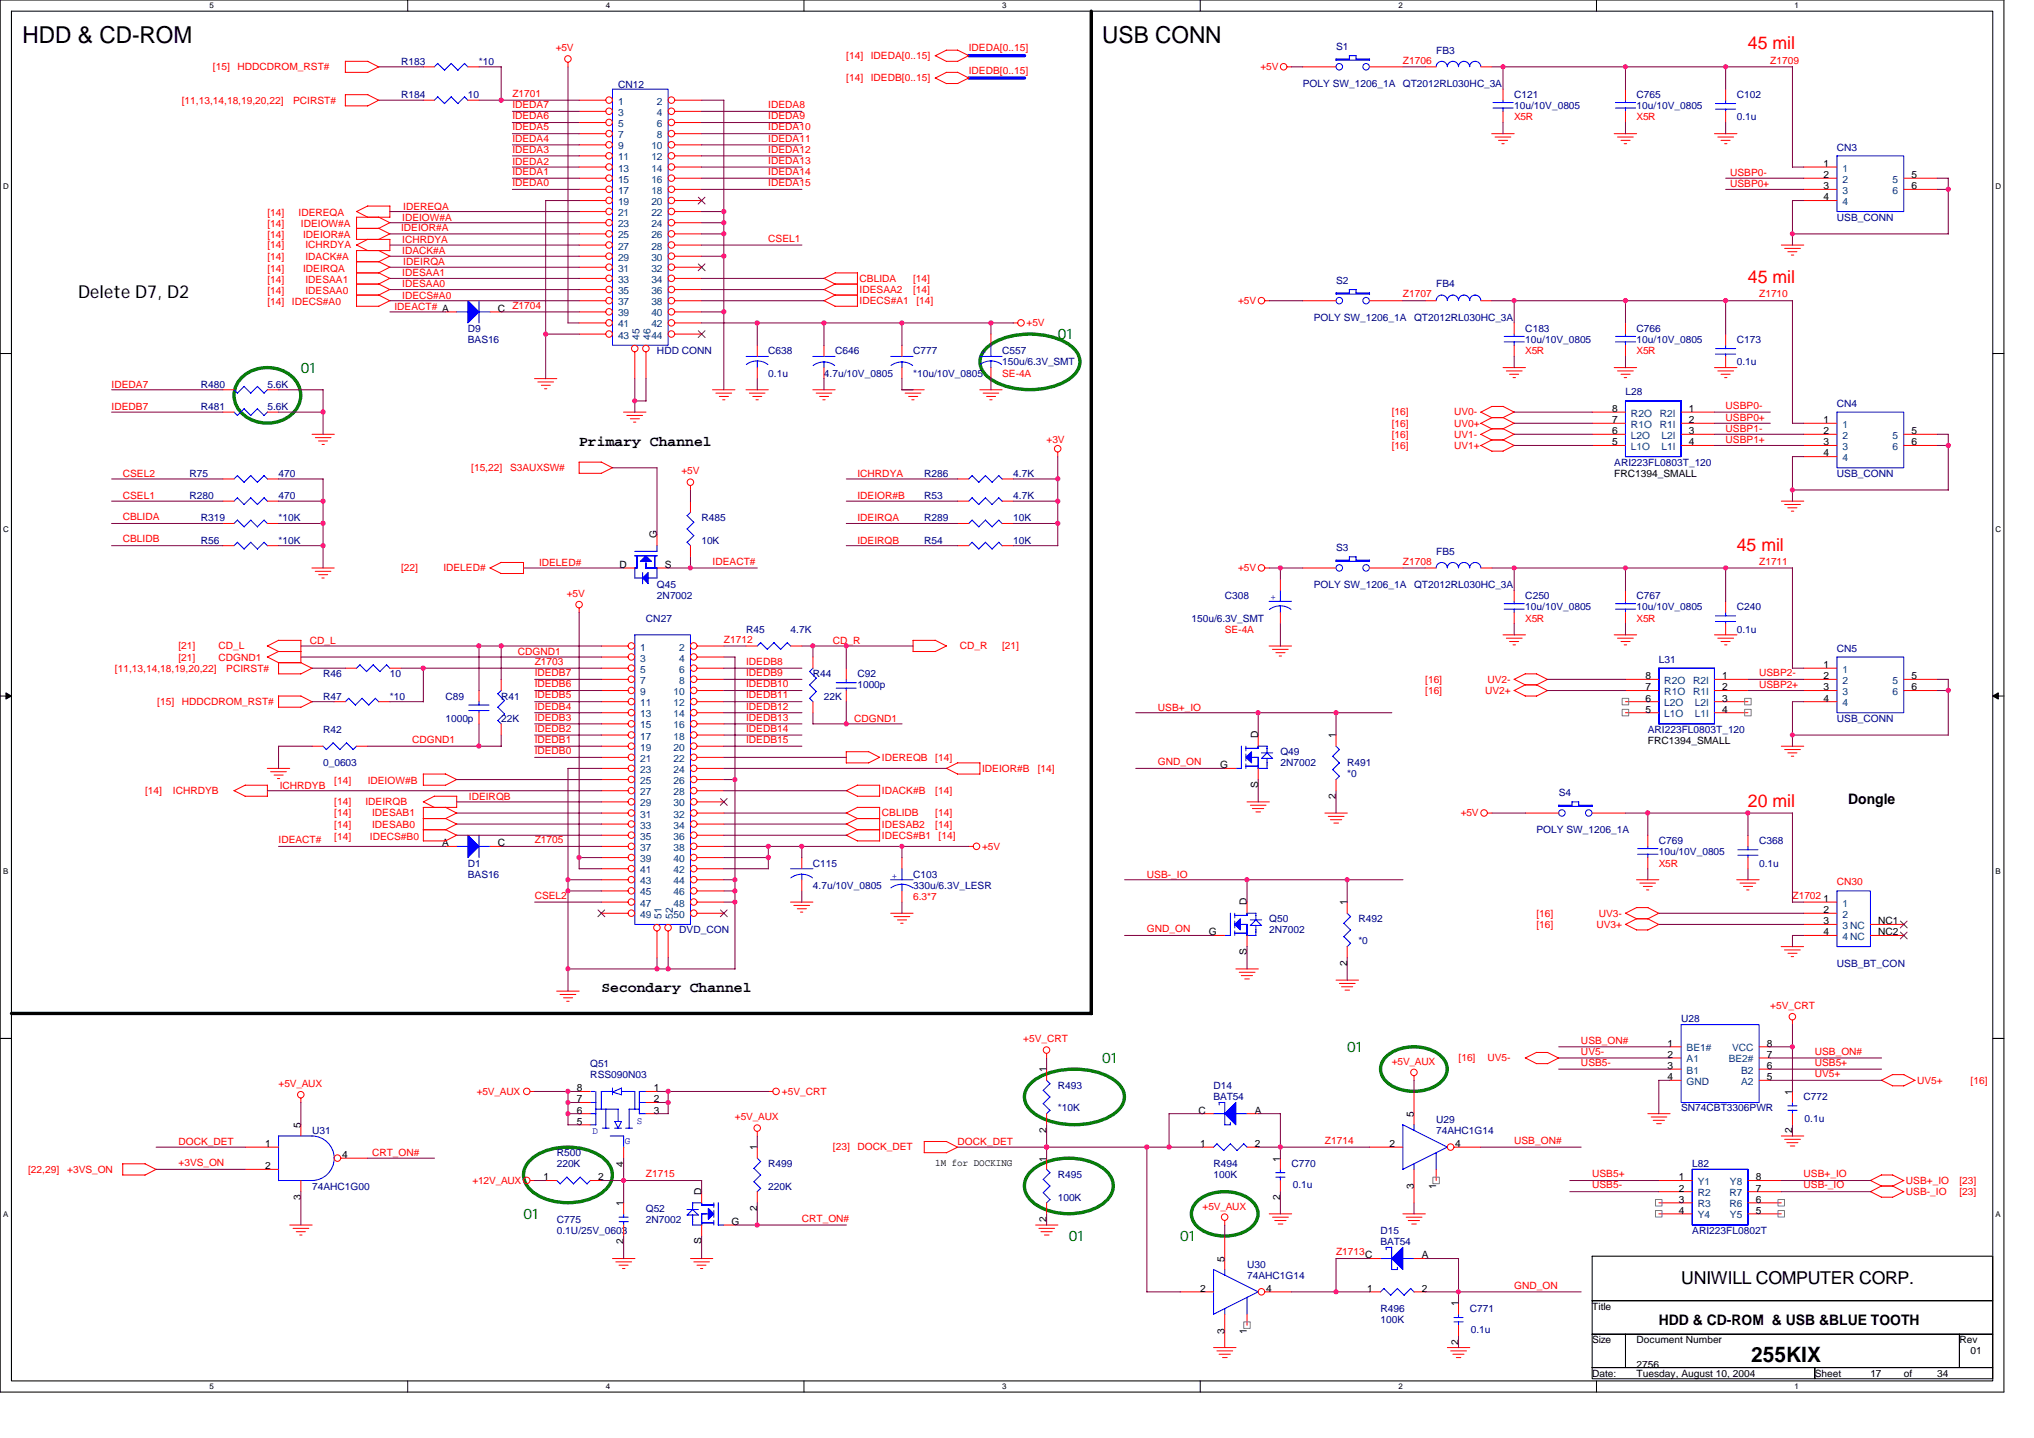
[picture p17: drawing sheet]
<svg xmlns="http://www.w3.org/2000/svg" width="297mm" height="210mm" viewBox="0 0 297 210" stroke-linecap="round" stroke-linejoin="round" font-family="sans-serif">
<defs><g id="words">
<g font-size="3.4">
<text x="3.3" y="6.3">HDD &amp; CD-ROM</text>
<text x="161" y="6.3">USB CONN</text>
</g>
<text font-size="3.1" x="255.8" y="198.8">255KIX</text>
<g font-size="2.6" fill="#f00">
<text x="255.3" y="7.2">45 mil</text>
<text x="255.3" y="41.3">45 mil</text>
<text x="253.6" y="80.4">45 mil</text>
<text x="255.3" y="117.8">20 mil</text>
</g>
<g font-size="2.6">
<text x="11.4" y="43.5">Delete D7, D2</text>
<text x="245.5" y="187.5">UNIWILL COMPUTER CORP.</text>
</g>
<g font-size="2.1" fill="#008000">
<text x="154.5" y="49.5">01</text>
<text x="43.9" y="54.4">01</text>
<text x="161" y="155.2">01</text>
<text x="196.7" y="153.5">01</text>
<text x="76.5" y="177.9">01</text>
<text x="156.1" y="181.2">01</text>
<text x="172.4" y="181.2">01</text>
</g>
<g font-size="2.1">
<text x="84.6" y="65.2">Primary Channel</text>
<text x="269.9" y="117.4">Dongle</text>
<text x="87.8" y="144.8">Secondary Channel</text>
<text x="242.2" y="193.5">HDD &amp; CD-ROM &amp; USB &amp;BLUE TOOTH</text>
</g>
<g font-size="1.5" fill="#f00">
<text x="31.1" y="10.3">[15]</text>
<text x="34.7" y="10.3">HDDCDROM_RST#</text>
<text x="81.2" y="7.5">+5V</text>
<text x="123.6" y="11.9">[14]</text>
<text x="123.6" y="8.6">[14]</text>
<text x="127.2" y="11.9">IDEDB[0..15]</text>
<text x="127.2" y="8.6">IDEDA[0..15]</text>
<text x="141.5" y="7.5">IDEDA[0..15]</text>
<text x="141.5" y="10.8">IDEDB[0..15]</text>
<text x="184.1" y="10.3">+5V</text>
<text x="204.9" y="9.3">Z1706</text>
<text x="258.5" y="9.3">Z1709</text>
<text x="26.5" y="15.1">[11,13,14,18,19,20,22]</text>
<text x="42.8" y="15.1">PCIRST#</text>
<text x="74.8" y="17.4">IDEDA6</text>
<text x="74.8" y="14.2">Z1701</text>
<text x="74.8" y="15.8">IDEDA7</text>
<text x="112.2" y="15.8">IDEDA8</text>
<text x="112.2" y="17.4">IDEDA9</text>
<text x="221.1" y="17.6">X5R</text>
<text x="239" y="17.6">X5R</text>
<text x="74.8" y="19">IDEDA5</text>
<text x="74.8" y="20.7">IDEDA4</text>
<text x="74.8" y="22.3">IDEDA3</text>
<text x="112.2" y="23.9">IDEDA13</text>
<text x="112.2" y="19">IDEDA10</text>
<text x="112.2" y="22.3">IDEDA12</text>
<text x="112.2" y="20.7">IDEDA11</text>
<text x="74.8" y="25.5">IDEDA1</text>
<text x="74.8" y="24.1">IDEDA2</text>
<text x="74.8" y="27.2">IDEDA0</text>
<text x="112.2" y="27.2">IDEDA15</text>
<text x="112.2" y="25.5">IDEDA14</text>
<text x="252.7" y="27.3">USBP0+</text>
<text x="252.7" y="25.7">USBP0-</text>
<text x="39" y="31.6">[14]</text>
<text x="39" y="34.8">[14]</text>
<text x="39" y="33.2">[14]</text>
<text x="43.6" y="31.6">IDEREQA</text>
<text x="43.9" y="33.2">IDEIOW#A</text>
<text x="44.3" y="34.8">IDEIOR#A</text>
<text x="58.6" y="33.7">IDEIOR#A</text>
<text x="58.7" y="35.5">ICHRDYA</text>
<text x="58.7" y="32.2">IDEIOW#A</text>
<text x="58.9" y="30.6">IDEREQA</text>
<text x="112.2" y="35.3">CSEL1</text>
<text x="39" y="41.3">[14]</text>
<text x="39" y="36.3">[14]</text>
<text x="39" y="37.9">[14]</text>
<text x="39" y="39.7">[14]</text>
<text x="44.3" y="39.7">IDEIRQA</text>
<text x="44.6" y="41.3">IDESAA1</text>
<text x="44.6" y="36.3">ICHRDYA</text>
<text x="44.6" y="37.9">IDACK#A</text>
<text x="58.7" y="42">IDESAA0</text>
<text x="58.7" y="37.1">IDACK#A</text>
<text x="58.7" y="40.3">IDESAA1</text>
<text x="58.9" y="38.7">IDEIRQA</text>
<text x="125.5" y="41.1">CBLIDA</text>
<text x="133.3" y="41.1">[14]</text>
<text x="39" y="42.9">[14]</text>
<text x="39" y="44.6">[14]</text>
<text x="42.6" y="44.6">IDECS#A0</text>
<text x="44.6" y="42.9">IDESAA0</text>
<text x="57.6" y="45.2">IDEACT# A</text>
<text x="58.7" y="43.6">IDECS#A0</text>
<text x="74.8" y="45">Z1704</text>
<text x="125.5" y="42.8">IDESAA2</text>
<text x="125.5" y="44.4">IDECS#A1</text>
<text x="133.3" y="42.8">[14]</text>
<text x="133.8" y="44.4">[14]</text>
<text x="149.9" y="47.6">+5V</text>
<text x="180.8" y="44.4">+5V</text>
<text x="204.9" y="43.4">Z1707</text>
<text x="256.9" y="43.4">Z1710</text>
<text x="222.8" y="51.7">X5R</text>
<text x="239" y="51.7">X5R</text>
<text x="16.3" y="56.6">IDEDA7</text>
<text x="16.3" y="59.8">IDEDB7</text>
<text x="146.3" y="55">SE-4A</text>
<text x="252" y="59.7">USBP0-</text>
<text x="152.8" y="64.7">+3V</text>
<text x="203.2" y="63.9">[16]</text>
<text x="203.2" y="62.3">[16]</text>
<text x="203.2" y="65.5">[16]</text>
<text x="203.2" y="60.6">[16]</text>
<text x="212.3" y="63.9">UV1-</text>
<text x="212.3" y="62.3">UV0+</text>
<text x="212.3" y="65.5">UV1+</text>
<text x="212.3" y="60.6">UV0-</text>
<text x="252" y="64.7">USBP1+</text>
<text x="252" y="61.5">USBP0+</text>
<text x="252" y="63.1">USBP1-</text>
<text x="17.9" y="69.6">CSEL2</text>
<text x="68.8" y="68.8">[15,22]</text>
<text x="74.5" y="68.8">S3AUXSW#</text>
<text x="99.5" y="69.3">+5V</text>
<text x="125.2" y="69.6">ICHRDYA</text>
<text x="17.9" y="72.8">CSEL1</text>
<text x="17.9" y="75.9">CBLIDA</text>
<text x="125.2" y="72.8">IDEIOR#B</text>
<text x="125.2" y="76.1">IDEIRQA</text>
<text x="17.9" y="79.2">CBLIDB</text>
<text x="58.6" y="83.4">[22]</text>
<text x="64.7" y="83.4">IDELED#</text>
<text x="78.7" y="82.6">IDELED#</text>
<text x="104.1" y="82.4">IDEACT#</text>
<text x="125.2" y="79.4">IDEIRQB</text>
<text x="180.8" y="83.4">+5V</text>
<text x="204.9" y="82.4">Z1708</text>
<text x="256.9" y="82.4">Z1711</text>
<text x="82.8" y="87.1">+5V</text>
<text x="26.1" y="94.8">[21]</text>
<text x="31.9" y="94.8">CD_L</text>
<text x="45.2" y="94">CD_L</text>
<text x="75.6" y="95.6">CDGND1</text>
<text x="105.7" y="93.8">Z1712</text>
<text x="121.6" y="94">CD_R</text>
<text x="140.2" y="94.8">CD_R</text>
<text x="146.3" y="94.8">[21]</text>
<text x="178.9" y="92.4">SE-4A</text>
<text x="222.8" y="90.7">X5R</text>
<text x="239" y="90.7">X5R</text>
<text x="16.8" y="98">[11,13,14,18,19,20,22]</text>
<text x="26.1" y="96.4">[21]</text>
<text x="31.9" y="96.4">CDGND1</text>
<text x="33" y="98">PCIRST#</text>
<text x="78.1" y="101.9">IDEDB5</text>
<text x="78.1" y="98.7">IDEDB7</text>
<text x="78.1" y="100.3">IDEDB6</text>
<text x="78.1" y="97.1">Z1703</text>
<text x="109" y="100.3">IDEDB10</text>
<text x="109" y="97.1">IDEDB8</text>
<text x="109" y="98.7">IDEDB9</text>
<text x="109" y="101.9">IDEDB11</text>
<text x="208.1" y="101.3">[16]</text>
<text x="208.1" y="99.7">[16]</text>
<text x="216.9" y="101.3">UV2+</text>
<text x="217.2" y="99.7">UV2-</text>
<text x="256.9" y="98.7">USBP2-</text>
<text x="256.9" y="100.5">USBP2+</text>
<text x="23" y="102.9">[15]</text>
<text x="26.5" y="102.9">HDDCDROM_RST#</text>
<text x="78.1" y="105.2">IDEDB3</text>
<text x="78.1" y="106.8">IDEDB2</text>
<text x="78.1" y="103.6">IDEDB4</text>
<text x="109" y="105.2">IDEDB13</text>
<text x="109" y="106.8">IDEDB14</text>
<text x="109" y="103.6">IDEDB12</text>
<text x="124.7" y="105.3">CDGND1</text>
<text x="169.1" y="103.7">USB+_IO</text>
<text x="60.2" y="108.4">CDGND1</text>
<text x="78.1" y="110.1">IDEDB0</text>
<text x="78.1" y="108.4">IDEDB1</text>
<text x="109" y="108.4">IDEDB15</text>
<text x="128.8" y="111">IDEREQB</text>
<text x="136.6" y="111">[14]</text>
<text x="143.4" y="112.7">IDEIOR#B</text>
<text x="151.5" y="112.7">[14]</text>
<text x="169.1" y="111.7">GND_ON</text>
<text x="21.2" y="115.9">[14]</text>
<text x="25.2" y="115.9">ICHRDYB</text>
<text x="40.8" y="115.1">ICHRDYB</text>
<text x="48.8" y="117.5">[14]</text>
<text x="48.8" y="119.2">[14]</text>
<text x="48.8" y="114.4">[14]</text>
<text x="53.4" y="117.5">IDEIRQB</text>
<text x="53.7" y="114.4">IDEIOW#B</text>
<text x="54.3" y="119.2">IDESAB1</text>
<text x="68.5" y="116.7">IDEIRQB</text>
<text x="128.8" y="119.2">CBLIDB</text>
<text x="128.8" y="115.9">IDACK#B</text>
<text x="136.6" y="119.2">[14]</text>
<text x="136.6" y="115.9">[14]</text>
<text x="213.3" y="119.2">+5V</text>
<text x="40.7" y="123.1">IDEACT#</text>
<text x="48.8" y="120.8">[14]</text>
<text x="48.8" y="122.6">[14]</text>
<text x="54" y="122.6">IDECS#B0</text>
<text x="54.3" y="120.8">IDESAB0</text>
<text x="78.1" y="123.1">Z1705</text>
<text x="128.8" y="120.8">IDESAB2</text>
<text x="128.8" y="122.4">IDECS#B1</text>
<text x="136.6" y="120.8">[14]</text>
<text x="137.1" y="122.4">[14]</text>
<text x="143.4" y="124.1">+5V</text>
<text x="78.1" y="131.2">CSEL2</text>
<text x="133.3" y="131.4">6.3*7</text>
<text x="167.5" y="128.1">USB-_IO</text>
<text x="242.2" y="126.5">X5R</text>
<text x="261.8" y="131.2">Z1702</text>
<text x="268.3" y="129.2">CN30</text>
<text x="167.5" y="136.1">GND_ON</text>
<text x="224.4" y="135.4">[16]</text>
<text x="224.4" y="133.8">[16]</text>
<text x="233.1" y="135.4">UV3+</text>
<text x="233.5" y="133.8">UV3-</text>
<text x="258.5" y="147.3">+5V_CRT</text>
<text x="149.4" y="152.2">+5V_CRT</text>
<text x="203.2" y="155.4">+5V_AUX</text>
<text x="213" y="154.9">[16]</text>
<text x="217.2" y="154.9">UV5-</text>
<text x="230.9" y="152.3">USB_ON#</text>
<text x="230.9" y="155.6">USB5-</text>
<text x="230.9" y="154">UV5-</text>
<text x="265" y="155.6">USB5+</text>
<text x="265" y="154">USB_ON#</text>
<text x="40.7" y="158.7">+5V_AUX</text>
<text x="69.6" y="159.8">+5V_AUX</text>
<text x="114.2" y="159.8">+5V_CRT</text>
<text x="265" y="157.2">UV5+</text>
<text x="280" y="158.2">UV5+</text>
<text x="287.8" y="158.2">[16]</text>
<text x="26.1" y="167.1">DOCK_DET</text>
<text x="107.3" y="163.6">+5V_AUX</text>
<text x="121.6" y="167.9">[23]</text>
<text x="125.2" y="167.9">DOCK_DET</text>
<text x="139.8" y="167.1">DOCK_DET</text>
<text x="193.5" y="167">Z1714</text>
<text x="221.1" y="167">USB_ON#</text>
<text x="4.1" y="171.2">[22,29]</text>
<text x="9.8" y="171.2">+3VS_ON</text>
<text x="26.1" y="170.2">+3VS_ON</text>
<text x="54.3" y="168.8">CRT_ON#</text>
<text x="69" y="172.8">+12V_AUX</text>
<text x="94.3" y="171.9">Z1715</text>
<text x="232.5" y="171.9">USB5+</text>
<text x="232.5" y="173.5">USB5-</text>
<text x="263.4" y="173.5">USB-_IO</text>
<text x="263.4" y="171.9">USB+_IO</text>
<text x="278.3" y="172.8">USB+_IO</text>
<text x="286.1" y="172.8">[23]</text>
<text x="117.1" y="178.4">CRT_ON#</text>
<text x="175.6" y="176.6">+5V_AUX</text>
<text x="278.3" y="174.4">USB-_IO</text>
<text x="286.1" y="174.4">[23]</text>
<text x="195.1" y="183.2">Z1713</text>
<text x="221.1" y="188.1">GND_ON</text>
</g>
<g font-size="1.5" fill="#000080">
<text x="58.6" y="9.4">R183</text>
<text x="70" y="9.4">*10</text>
<text x="195.1" y="7.3">S1</text>
<text x="209.7" y="7.8">FB3</text>
<text x="58.6" y="14.3">R184</text>
<text x="68.3" y="14.3">10</text>
<text x="90.3" y="12.8">CN12</text>
<text x="190.2" y="12.7">POLY SW_1206_1A</text>
<text x="204.9" y="12.7">QT2012RL030HC_3A</text>
<text x="221.1" y="14.3">C121</text>
<text x="221.1" y="15.9">10u/10V_0805</text>
<text x="239" y="14.3">C765</text>
<text x="239" y="15.9">10u/10V_0805</text>
<text x="253.6" y="14.3">C102</text>
<text x="253.6" y="17.6">0.1u</text>
<text x="268.3" y="22">CN3</text>
<text x="268.3" y="32.2">USB_CONN</text>
<text x="195.1" y="41.5">S2</text>
<text x="209.7" y="42">FB4</text>
<text x="191.9" y="46.8">POLY SW_1206_1A</text>
<text x="206.5" y="46.8">QT2012RL030HC_3A</text>
<text x="68.3" y="48.5">D9</text>
<text x="68.3" y="50.1">BAS16</text>
<text x="95.9" y="51.7">HDD CONN</text>
<text x="112.2" y="51.7">C638</text>
<text x="122" y="51.7">C646</text>
<text x="133.3" y="51.7">C777</text>
<text x="146.3" y="51.7">C557</text>
<text x="146.3" y="53.3">150u/6.3V_SMT</text>
<text x="222.8" y="48.5">C183</text>
<text x="222.8" y="50.1">10u/10V_0805</text>
<text x="239" y="48.5">C766</text>
<text x="239" y="50.1">10u/10V_0805</text>
<text x="253.6" y="50.1">C173</text>
<text x="253.6" y="53.3">0.1u</text>
<text x="29.3" y="59.8">R481</text>
<text x="29.3" y="56.6">R480</text>
<text x="39" y="59.8">5.6K</text>
<text x="39" y="56.6">5.6K</text>
<text x="112.2" y="55">0.1u</text>
<text x="120.3" y="55">4.7u/10V_0805</text>
<text x="133.3" y="55">*10u/10V_0805</text>
<text x="237.4" y="57.7">L28</text>
<text x="268.3" y="59.4">CN4</text>
<text x="27.7" y="69.6">R75</text>
<text x="40.7" y="69.6">470</text>
<text x="135" y="69.6">R286</text>
<text x="148" y="69.6">4.7K</text>
<text x="235.8" y="68">ARI223FL0803T_120</text>
<text x="268.3" y="69.6">USB_CONN</text>
<text x="27.7" y="72.8">R280</text>
<text x="29.3" y="76.1">R319</text>
<text x="40.7" y="72.8">470</text>
<text x="40.7" y="76.1">*10K</text>
<text x="102.5" y="76.1">R485</text>
<text x="135" y="76.1">R289</text>
<text x="135" y="72.8">R53</text>
<text x="148" y="76.1">10K</text>
<text x="148" y="72.8">4.7K</text>
<text x="29.3" y="79.4">R56</text>
<text x="40.7" y="79.4">*10K</text>
<text x="102.5" y="79.4">10K</text>
<text x="135" y="79.4">R54</text>
<text x="148" y="79.4">10K</text>
<text x="195.1" y="80.5">S3</text>
<text x="209.7" y="81">FB5</text>
<text x="95.9" y="85.9">Q45</text>
<text x="95.9" y="87.5">2N7002</text>
<text x="178.9" y="87.5">C308</text>
<text x="191.9" y="85.9">POLY SW_1206_1A</text>
<text x="206.5" y="85.9">QT2012RL030HC_3A</text>
<text x="222.8" y="87.5">C250</text>
<text x="222.8" y="89.1">10u/10V_0805</text>
<text x="239" y="87.5">C767</text>
<text x="239" y="89.1">10u/10V_0805</text>
<text x="253.6" y="89.1">C240</text>
<text x="94.3" y="90.7">CN27</text>
<text x="109" y="92.4">R45</text>
<text x="115.5" y="92.4">4.7K</text>
<text x="174" y="90.7">150u/6.3V_SMT</text>
<text x="253.6" y="92.4">0.1u</text>
<text x="268.3" y="95.1">CN5</text>
<text x="47.2" y="98.8">R46</text>
<text x="56.9" y="98.8">10</text>
<text x="118.7" y="98.8">R44</text>
<text x="125.2" y="98.8">C92</text>
<text x="125.2" y="100.5">1000p</text>
<text x="242.2" y="96.7">L31</text>
<text x="47.2" y="107">R42</text>
<text x="47.2" y="102.1">R47</text>
<text x="56.9" y="102.1">*10</text>
<text x="65.1" y="102.1">C89</text>
<text x="65.1" y="105.3">1000p</text>
<text x="73.2" y="102.1">R41</text>
<text x="73.2" y="105.3">22K</text>
<text x="120.3" y="102.1">22K</text>
<text x="240.6" y="107">ARI223FL0803T_120</text>
<text x="268.3" y="105.3">USB_CONN</text>
<text x="47.2" y="111.9">0_0603</text>
<text x="187" y="110.2">Q49</text>
<text x="187" y="111.9">2N7002</text>
<text x="196.7" y="111.9">R491</text>
<text x="196.7" y="113.5">*0</text>
<text x="227.6" y="116.2">S4</text>
<text x="224.4" y="121.6">POLY SW_1206_1A</text>
<text x="242.2" y="123.2">C769</text>
<text x="242.2" y="124.9">10u/10V_0805</text>
<text x="256.9" y="123.2">C368</text>
<text x="68.3" y="126.5">D1</text>
<text x="68.3" y="128.1">BAS16</text>
<text x="118.7" y="126.5">C115</text>
<text x="118.7" y="129.7">4.7u/10V_0805</text>
<text x="133.3" y="128.1">C103</text>
<text x="133.3" y="129.7">330u/6.3V_LESR</text>
<text x="256.9" y="126.5">0.1u</text>
<text x="99.2" y="136.2">DVD_CON</text>
<text x="185.4" y="134.6">Q50</text>
<text x="185.4" y="136.2">2N7002</text>
<text x="198.4" y="134.6">R492</text>
<text x="198.4" y="137.9">*0</text>
<text x="268.3" y="141.1">USB_BT_CON</text>
<text x="245.5" y="149.2">U28</text>
<text x="86.2" y="155.7">Q51</text>
<text x="86.2" y="157.4">RSS090N03</text>
<text x="154.5" y="159">R493</text>
<text x="177.2" y="160.6">BAT54</text>
<text x="177.2" y="159">D14</text>
<text x="263.4" y="160.6">C772</text>
<text x="45.6" y="165.5">U31</text>
<text x="154.5" y="162.2">*10K</text>
<text x="209.7" y="163.9">U29</text>
<text x="209.7" y="165.5">74AHC1G14</text>
<text x="245.5" y="162.2">SN74CBT3306PWR</text>
<text x="263.5" y="163.7">0.1u</text>
<text x="45.6" y="173.6">74AHC1G00</text>
<text x="81.3" y="168.8">R500</text>
<text x="81.3" y="170.4">220K</text>
<text x="112.2" y="170.4">R499</text>
<text x="112.2" y="173.6">220K</text>
<text x="154.5" y="172">R495</text>
<text x="177.2" y="170.4">R494</text>
<text x="177.2" y="172">100K</text>
<text x="188.6" y="170.4">C770</text>
<text x="188.8" y="173.5">0.1u</text>
<text x="247.1" y="170.4">L82</text>
<text x="81.3" y="178.5">C775</text>
<text x="94.3" y="176.9">Q52</text>
<text x="94.3" y="178.5">2N7002</text>
<text x="154.5" y="175.3">100K</text>
<text x="81.3" y="180.1">0.1U/25V_0603</text>
<text x="182.1" y="185">U30</text>
<text x="201.6" y="181.8">BAT54</text>
<text x="201.6" y="180.1">D15</text>
<text x="247.1" y="180.1">ARI223FL0802T</text>
<text x="182.1" y="186.6">74AHC1G14</text>
<text x="201.6" y="191.5">R496</text>
<text x="214.6" y="191.5">C771</text>
<text x="201.6" y="193.1">100K</text>
<text x="214.8" y="194.6">0.1u</text>
</g>
<g font-size="1.5" fill="#004080">
<text x="90.3" y="15.3">1</text>
<text x="90.3" y="16.9">3</text>
<text x="95.9" y="15.3">2</text>
<text x="95.9" y="16.9">4</text>
<text x="90.3" y="18.5">5</text>
<text x="90.3" y="20.2">7</text>
<text x="90.3" y="21.8">9</text>
<text x="90.3" y="23.4">11</text>
<text x="95.1" y="23.4">12</text>
<text x="95.1" y="21.8">10</text>
<text x="95.9" y="18.5">6</text>
<text x="95.9" y="20.2">8</text>
<text x="90.3" y="25">13</text>
<text x="90.3" y="26.7">15</text>
<text x="90.3" y="28.3">17</text>
<text x="90.3" y="29.9">19</text>
<text x="95.1" y="25">14</text>
<text x="95.1" y="26.7">16</text>
<text x="95.1" y="28.3">18</text>
<text x="95.1" y="29.9">20</text>
<text x="269.1" y="25">1</text>
<text x="269.1" y="26.7">2</text>
<text x="269.1" y="28.3">3</text>
<text x="269.1" y="29.9">4</text>
<text x="276.4" y="26.7">5</text>
<text x="276.4" y="28.3">6</text>
<text x="90.3" y="31.5">21</text>
<text x="90.3" y="33.2">23</text>
<text x="90.3" y="34.8">25</text>
<text x="95.1" y="31.5">22</text>
<text x="95.1" y="33.2">24</text>
<text x="95.1" y="34.8">26</text>
<text x="90.3" y="36.4">27</text>
<text x="90.3" y="38.1">29</text>
<text x="90.3" y="39.7">31</text>
<text x="90.3" y="41.3">33</text>
<text x="95.1" y="36.4">28</text>
<text x="95.1" y="38.1">30</text>
<text x="95.1" y="39.7">32</text>
<text x="95.1" y="41.3">34</text>
<text x="90.3" y="42.9">35</text>
<text x="90.3" y="44.6">37</text>
<text x="90.3" y="46.2">39</text>
<text x="90.3" y="47.8">41</text>
<text x="95.1" y="42.9">36</text>
<text x="95.1" y="44.6">38</text>
<text x="95.1" y="46.2">40</text>
<text x="95.1" y="47.8">42</text>
<text x="90.3" y="49.4">43</text>
<text x="93.4" y="49.6" transform="rotate(-90 93.4 49.6)">45</text>
<text x="95" y="49.6" transform="rotate(-90 95 49.6)">46</text>
<text x="95.1" y="49.4">44</text>
<text x="238.2" y="65.7">L1O</text>
<text x="238.2" y="64.1">L2O</text>
<text x="238.2" y="62.4">R1O</text>
<text x="238.2" y="60.8">R2O</text>
<text x="242.4" y="62.4">R1I</text>
<text x="242.4" y="60.8">R2I</text>
<text x="242.6" y="65.7">L1I</text>
<text x="242.6" y="64.1">L2I</text>
<text x="269.1" y="62.4">1</text>
<text x="269.1" y="64.1">2</text>
<text x="269.1" y="65.7">3</text>
<text x="276.4" y="64.1">5</text>
<text x="276.4" y="65.7">6</text>
<text x="269.1" y="67.3">4</text>
<text x="93.5" y="95">1</text>
<text x="99.2" y="95">2</text>
<text x="93.5" y="96.6">3</text>
<text x="93.5" y="98.2">5</text>
<text x="93.5" y="99.8">7</text>
<text x="93.5" y="101.5">9</text>
<text x="98.4" y="101.5">10</text>
<text x="99.2" y="96.6">4</text>
<text x="99.2" y="98.2">6</text>
<text x="99.2" y="99.8">8</text>
<text x="243.1" y="101.5">R1O</text>
<text x="243.1" y="99.8">R2O</text>
<text x="247.2" y="101.5">R1I</text>
<text x="247.2" y="99.8">R2I</text>
<text x="269.1" y="98.2">1</text>
<text x="269.1" y="99.8">2</text>
<text x="269.1" y="101.5">3</text>
<text x="276.4" y="99.8">5</text>
<text x="276.4" y="101.5">6</text>
<text x="93.5" y="103.1">11</text>
<text x="93.5" y="104.7">13</text>
<text x="93.5" y="106.3">15</text>
<text x="93.5" y="107.9">17</text>
<text x="98.4" y="103.1">12</text>
<text x="98.4" y="104.7">14</text>
<text x="98.4" y="106.3">16</text>
<text x="98.4" y="107.9">18</text>
<text x="243.1" y="104.7">L1O</text>
<text x="243.1" y="103.1">L2O</text>
<text x="247.5" y="104.7">L1I</text>
<text x="247.5" y="103.1">L2I</text>
<text x="269.1" y="103.1">4</text>
<text x="93.5" y="109.6">19</text>
<text x="93.5" y="111.2">21</text>
<text x="93.5" y="112.8">23</text>
<text x="98.4" y="109.6">20</text>
<text x="98.4" y="111.2">22</text>
<text x="98.4" y="112.8">24</text>
<text x="93.5" y="114.4">25</text>
<text x="93.5" y="116.1">27</text>
<text x="93.5" y="117.7">29</text>
<text x="93.5" y="119.3">31</text>
<text x="98.4" y="114.4">26</text>
<text x="98.4" y="116.1">28</text>
<text x="98.4" y="117.7">30</text>
<text x="98.4" y="119.3">32</text>
<text x="93.5" y="120.9">33</text>
<text x="93.5" y="122.6">35</text>
<text x="93.5" y="124.2">37</text>
<text x="93.5" y="125.8">39</text>
<text x="98.4" y="120.9">34</text>
<text x="98.4" y="122.6">36</text>
<text x="98.4" y="124.2">38</text>
<text x="98.4" y="125.8">40</text>
<text x="93.5" y="127.5">41</text>
<text x="93.5" y="129.1">43</text>
<text x="93.5" y="130.7">45</text>
<text x="98.4" y="127.5">42</text>
<text x="98.4" y="129.1">44</text>
<text x="98.4" y="130.7">46</text>
<text x="93.5" y="132.3">47</text>
<text x="93.5" y="134">49</text>
<text x="96.6" y="134.1" transform="rotate(-90 96.6 134.1)">51</text>
<text x="98.3" y="134.1" transform="rotate(-90 98.3 134.1)">52</text>
<text x="98.4" y="132.3">48</text>
<text x="98.4" y="134">50</text>
<text x="269.1" y="132.3">1</text>
<text x="269.1" y="134">2</text>
<text x="269.1" y="135.6">3 NC</text>
<text x="269.1" y="137.2">4 NC</text>
<text x="246.3" y="153.5">BE1#</text>
<text x="246.3" y="155.1">A1</text>
<text x="252.5" y="155.1">BE2#</text>
<text x="252.9" y="153.5">VCC</text>
<text x="246.3" y="156.7">B1</text>
<text x="246.3" y="158.3">GND</text>
<text x="254.3" y="158.3">A2</text>
<text x="254.3" y="156.7">B2</text>
<text x="247.9" y="173">Y1</text>
<text x="252.6" y="173">Y8</text>
<text x="247.9" y="174.6">R2</text>
<text x="247.9" y="176.2">R3</text>
<text x="247.9" y="177.8">Y4</text>
<text x="252.6" y="176.2">R6</text>
<text x="252.6" y="174.6">R7</text>
<text x="252.6" y="177.8">Y5</text>
</g>
<g font-size="1.5">
<text x="266.3" y="24.4">1</text>
<text x="266.3" y="26">2</text>
<text x="266.3" y="27.6">3</text>
<text x="266.3" y="29.3">4</text>
<text x="279.2" y="26">5</text>
<text x="279.2" y="27.6">6</text>
<text x="72.7" y="45.5">C</text>
<text x="235.4" y="65">5</text>
<text x="235.4" y="63.4">6</text>
<text x="235.4" y="61.8">7</text>
<text x="235.4" y="60.1">8</text>
<text x="246.7" y="65">4</text>
<text x="246.7" y="63.4">3</text>
<text x="246.7" y="61.8">2</text>
<text x="246.7" y="60.1">1</text>
<text x="266.3" y="61.8">1</text>
<text x="266.3" y="63.4">2</text>
<text x="266.3" y="65">3</text>
<text x="279.2" y="63.4">5</text>
<text x="279.2" y="65">6</text>
<text x="235.8" y="69.6">FRC1394_SMALL</text>
<text x="266.3" y="66.6">4</text>
<text x="90.5" y="82.9">D</text>
<text x="95.9" y="78.5" transform="rotate(-90 95.9 78.5)">G</text>
<text x="97.1" y="82.9">S</text>
<text x="240.3" y="100.8">7</text>
<text x="240.3" y="99.1">8</text>
<text x="251.5" y="100.8">2</text>
<text x="251.5" y="99.1">1</text>
<text x="266.3" y="97.5">1</text>
<text x="266.3" y="99.1">2</text>
<text x="266.3" y="100.8">3</text>
<text x="279.2" y="99.1">5</text>
<text x="279.2" y="100.8">6</text>
<text x="183.7" y="107.8" transform="rotate(-90 183.7 107.8)">D</text>
<text x="195.1" y="107.8" transform="rotate(-90 195.1 107.8)">1</text>
<text x="240.3" y="104">5</text>
<text x="240.3" y="102.4">6</text>
<text x="251.5" y="104">4</text>
<text x="251.5" y="102.4">3</text>
<text x="266.3" y="102.4">4</text>
<text x="178.2" y="112.1">G</text>
<text x="240.6" y="108.6">FRC1394_SMALL</text>
<text x="183.7" y="115" transform="rotate(-90 183.7 115)">S</text>
<text x="195.1" y="116.6" transform="rotate(-90 195.1 116.6)">2</text>
<text x="64.6" y="123.5">A</text>
<text x="72.7" y="123.5">C</text>
<text x="266.3" y="131.7">1</text>
<text x="176.5" y="136.5">G</text>
<text x="182.1" y="132.2" transform="rotate(-90 182.1 132.2)">D</text>
<text x="196.7" y="132.2" transform="rotate(-90 196.7 132.2)">1</text>
<text x="266.3" y="133.3">2</text>
<text x="266.3" y="134.9">3</text>
<text x="266.3" y="136.5">4</text>
<text x="274.3" y="134.9">NC1</text>
<text x="274.3" y="136.5">NC2</text>
<text x="182.1" y="139.4" transform="rotate(-90 182.1 139.4)">S</text>
<text x="196.7" y="141" transform="rotate(-90 196.7 141)">2</text>
<text x="243.5" y="152.8">1</text>
<text x="243.5" y="154.4">2</text>
<text x="258" y="152.8">8</text>
<text x="258" y="154.4">7</text>
<text x="84.2" y="160.9">7</text>
<text x="84.2" y="159.3">8</text>
<text x="95.5" y="159.3">1</text>
<text x="95.5" y="160.9">2</text>
<text x="152.8" y="156.5" transform="rotate(-90 152.8 156.5)">1</text>
<text x="243.5" y="156">3</text>
<text x="243.5" y="157.7">4</text>
<text x="258" y="156">6</text>
<text x="258" y="157.7">5</text>
<text x="261.7" y="159.8" transform="rotate(-90 261.7 159.8)">1</text>
<text x="38.7" y="167.4">1</text>
<text x="43.9" y="164.7" transform="rotate(-90 43.9 164.7)">5</text>
<text x="84.2" y="164.2">5</text>
<text x="84.2" y="162.5">6</text>
<text x="95.5" y="162.5">3</text>
<text x="110.6" y="167.9" transform="rotate(-90 110.6 167.9)">1</text>
<text x="152.8" y="165.4" transform="rotate(-90 152.8 165.4)">2</text>
<text x="175" y="162.5">C</text>
<text x="175.3" y="167.4">1</text>
<text x="183.3" y="162.5">A</text>
<text x="183.3" y="167.4">2</text>
<text x="202.9" y="167.4">2</text>
<text x="206.5" y="163" transform="rotate(-90 206.5 163)">5</text>
<text x="212.5" y="167.4">4</text>
<text x="261.7" y="165.4" transform="rotate(-90 261.7 165.4)">2</text>
<text x="38.7" y="170.7">2</text>
<text x="49.9" y="169">4</text>
<text x="79.4" y="172.3">1</text>
<text x="87.4" y="172.3">2</text>
<text x="91.1" y="170.3" transform="rotate(-90 91.1 170.3)">4</text>
<text x="136.6" y="170.2">1M for DOCKING</text>
<text x="152.8" y="169.5" transform="rotate(-90 152.8 169.5)">1</text>
<text x="187" y="169.5" transform="rotate(-90 187 169.5)">1</text>
<text x="206.5" y="173.5" transform="rotate(-90 206.5 173.5)">3</text>
<text x="209.7" y="173.5" transform="rotate(-90 209.7 173.5)">1</text>
<text x="245.2" y="172.3">1</text>
<text x="245.2" y="173.9">2</text>
<text x="256.4" y="173.9">7</text>
<text x="256.4" y="172.3">8</text>
<text x="43.9" y="175.2" transform="rotate(-90 43.9 175.2)">3</text>
<text x="91.1" y="176" transform="rotate(-90 91.1 176)">1</text>
<text x="102.4" y="174.4" transform="rotate(-90 102.4 174.4)">D</text>
<text x="106.8" y="178.8">G</text>
<text x="110.6" y="176.8" transform="rotate(-90 110.6 176.8)">2</text>
<text x="152.8" y="178.4" transform="rotate(-90 152.8 178.4)">2</text>
<text x="187" y="175.2" transform="rotate(-90 187 175.2)">2</text>
<text x="245.2" y="175.6">3</text>
<text x="245.2" y="177.2">4</text>
<text x="256.4" y="177.2">5</text>
<text x="256.4" y="175.6">6</text>
<text x="91.1" y="181.7" transform="rotate(-90 91.1 181.7)">2</text>
<text x="102.4" y="181.7" transform="rotate(-90 102.4 181.7)">S</text>
<text x="178.8" y="184.2" transform="rotate(-90 178.8 184.2)">5</text>
<text x="199.4" y="183.7">C</text>
<text x="207.6" y="183.7">A</text>
<text x="175.3" y="188.6">2</text>
<text x="184.9" y="188.6">4</text>
<text x="199.6" y="188.6">1</text>
<text x="207.6" y="188.6">2</text>
<text x="213" y="190.7" transform="rotate(-90 213 190.7)">1</text>
<text x="232.5" y="191.2">Title</text>
<text x="178.8" y="194.7" transform="rotate(-90 178.8 194.7)">3</text>
<text x="182.1" y="194.7" transform="rotate(-90 182.1 194.7)">1</text>
<text x="213" y="196.3" transform="rotate(-90 213 196.3)">2</text>
<text x="232.5" y="196.1">Size</text>
<text x="239" y="196.1">Document Number</text>
<text x="286.1" y="196.1">Rev</text>
<text x="287.8" y="197.7">01</text>
<text x="232.5" y="200.9">Date:</text>
<text x="239" y="199.6">2756</text>
<text x="239" y="200.9">Tuesday, August 10, 2004</text>
<text x="265" y="200.9">Sheet</text>
<text x="273.2" y="200.9">17</text>
<text x="278" y="200.9">of</text>
<text x="282.9" y="200.9">34</text>
</g>
<g font-size="1.5" fill="#00f">
<text x="143.3" y="51.9">+</text>
<text x="185.5" y="87.7">+</text>
<text x="130.3" y="128.3">+</text>
<text x="86.5" y="165.5">D</text>
<text x="91.2" y="167">G</text>
<text x="93" y="164.1">S</text>
</g>
<g font-size="1.2">
<text x="30.6" y="1.2">5</text>
<text x="88.5" y="1.2">4</text>
<text x="146.3" y="1.2">3</text>
<text x="204.2" y="1.2">2</text>
<text x="262.1" y="1.2">1</text>
<text x=".5" y="27.6">D</text>
<text x="291.4" y="27.6">D</text>
<text x=".5" y="77.6">C</text>
<text x="291.4" y="77.6">C</text>
<text x=".5" y="127.6">B</text>
<text x="291.4" y="127.6">B</text>
<text x=".5" y="177.6">A</text>
<text x="291.4" y="177.6">A</text>
<text x="30.6" y="202.8">5</text>
<text x="88.5" y="202.8">4</text>
<text x="146.3" y="202.8">3</text>
<text x="204.2" y="202.8">2</text>
<text x="262.1" y="202.8">1</text>
</g>
</g></defs>
<path d="M0 0h292.6v203.2h-292.6zM1.7 1.6h289.3v200h-289.3z" fill="none" stroke="#000" stroke-width=".15"/>
<g fill="#fff">
<path d="M30.6 .2h.6v1.3h-.6z"/>
<path d="M30.6 201.8h.6v1.3h-.6z"/>
</g>
<path d="M59.5 0v1.6M59.5 201.6v1.6" fill="none" stroke="#000" stroke-width=".15"/>
<g fill="#fff">
<path d="M88.5 .2h.6v1.3h-.6z"/>
<path d="M88.5 201.8h.6v1.3h-.6z"/>
</g>
<path d="M117.4 0v1.6M117.4 201.6v1.6" fill="none" stroke="#000" stroke-width=".15"/>
<g fill="#fff">
<path d="M146.3 .2h.7v1.3h-.7z"/>
<path d="M146.3 201.8h.7v1.3h-.7z"/>
</g>
<path d="M175.3 0v1.6M175.3 201.6v1.6" fill="none" stroke="#000" stroke-width=".15"/>
<g fill="#fff">
<path d="M204.2 .2h.6v1.3h-.6z"/>
<path d="M204.2 201.8h.6v1.3h-.6z"/>
</g>
<path d="M233.1 0v1.6M233.1 201.6v1.6" fill="none" stroke="#000" stroke-width=".15"/>
<g fill="#fff">
<path d="M262.1 .2h.6v1.3h-.6z"/>
<path d="M262.1 201.8h.6v1.3h-.6z"/>
<path d="M.5 26.6h.8v1.3h-.8z"/>
<path d="M291.4 26.6h.9v1.3h-.9z"/>
<path d="M.5 76.6h.8v1.3h-.8z"/>
<path d="M291.4 76.6h.9v1.3h-.9z"/>
</g>
<path d="M0 51.6h1.7M291 51.6h1.6" fill="none" stroke="#000" stroke-width=".15"/>
<g fill="#fff">
<path d="M.5 126.6h.7v1.3h-.7z"/>
<path d="M291.4 126.6h.8v1.3h-.8z"/>
</g>
<path d="M0 101.6h1.7M291 101.6h1.6" fill="none" stroke="#000" stroke-width=".15"/>
<path d="M.9 101.1l.8 .5-.8 .4zM291 101.6l.8-.5v.9z" fill="#000" stroke="#000" stroke-width=".15"/>
<g fill="#fff">
<path d="M.5 176.6h.7v1.2h-.7z"/>
<path d="M291.4 176.6h.8v1.2h-.8z"/>
</g>
<path d="M0 151.6h1.7M291 151.6h1.6M232.5 183.4h58.5v6.5h-58.5zM232.5 189.9h58.5v4.9h-58.5zM232.5 194.8h4.9v4.8h-4.9zM232.5 199.6h32.5v1.7h-32.5zM237.4 194.8h48.7v4.8h-48.7zM265 199.6h26v1.7h-26zM286.1 194.8h4.9v4.8h-4.9z" fill="none" stroke="#000" stroke-width=".15"/>
<path d="M159.4 1.6v146.4M1.7 147.9h157.7" fill="none" stroke="#000" stroke-width=".49"/>
<path d="M35.3 55.1a5.5 5.5 0 0 1 8 .6 3.7 3.7 0 0 1-1.8 5.5 5.3 5.3 0 0 1-7-2.1 3.6 3.6 0 0 1 .8-4zM143.9 50.9a9.8 9.8 0 0 1 7.7-2.1 8.5 8.5 0 0 1 5.3 2.1 2.54 2.54 0 0 1 0 3.8 9.8 9.8 0 0 1-7.7 2.1 8.4 8.4 0 0 1-5.3-2.1 2.55 2.55 0 0 1 0-3.8zM150.4 158.2a9.8 9.8 0 0 1 7.7-2.1 8.5 8.5 0 0 1 5.3 2.1 2.54 2.54 0 0 1 0 3.8 9.8 9.8 0 0 1-7.7 2.1 8.4 8.4 0 0 1-5.3-2.1 2.55 2.55 0 0 1 0-3.8zM202.4 154.2a6.4 6.4 0 0 1 8.1 0 2.45 2.45 0 0 1-.3 3.9 6.4 6.4 0 0 1-7.9-.4 2.39 2.39 0 0 1 .1-3.5zM77.7 169.1a9.1 9.1 0 0 1 10.5 0 2.91 2.91 0 0 1 0 4.8 9.1 9.1 0 0 1-10.5 0 2.92 2.92 0 0 1 0-4.8zM150.9 170.7a9.1 9.1 0 0 1 10.4 0 2.91 2.91 0 0 1 0 4.8 9.1 9.1 0 0 1-10.4 0 2.92 2.92 0 0 1 0-4.8zM174.8 175.4a6.4 6.4 0 0 1 8.1 0 2.48 2.48 0 0 1-.6 4.1 6.5 6.5 0 0 1-7.5-.5 2.4 2.4 0 0 1 0-3.6z" fill="none" stroke="#008000" stroke-width=".49"/>
<g fill="none" stroke="#f00" stroke-width=".15">
<path d="M50.4 13.8v1.7h3.3M50.4 13.8h3.3l1.6 .8-1.6 .9M55.3 9.8l-1.6 .8M55.3 9.8l-1.6-.8h-3.3v1.6h3.3M61.8 9.8h1.6M61.8 14.6h1.6M68.3 9.8h1.7M68.3 14.6h1.7M82.9 9.1v.7M84.6 19.5h3.9M84.6 14.6h3.9M84.6 16.3h3.9"/>
<path d="M84.6 17.9h3.9M98.5 19.5h4M98.5 14.6h4M98.5 16.3h4M98.5 17.9h4M138.2 10.6h1.6l1.7 .8M138.2 7.3h1.6M138.2 9h1.7M138.2 10.6l-1.6 .8 1.6 .8M138.2 12.2h1.7M138.2 7.3l-1.6 .8 1.6 .9M139.8 7.3l1.7 .8"/>
<path d="M141.5 11.4l-1.7 .8M141.5 8.1l-1.7 .9M188 9.8h.6M190.2 9.8h4.9M200 9.8h4.9M208.1 9.8h1.6M216.3 9.8h1.6M217.8 19.5h3.3M219.5 13v1.6M219.5 16.3v1.6M235.7 19.5h3.3M237.4 13v1.6"/>
<path d="M237.4 16.3v1.6M250.4 19.5h3.3M252 13v1.6M252 16.3v1.6M52 35.8l1.7 .8M52 30.9l1.7 .8M52.1 34.9h4.9M53.7 30.1h3.3M53.7 34.9l-1.6 .9M53.7 30.1l-1.6 .8M55.3 39.8l1.6 .8M55.3 38.2l1.6 .8"/>
<path d="M55.3 31.7l1.6 .8M55.3 33.3l1.6 .8M55.3 36.6l1.6 .8M56.9 31.7h-4.8v3.3M56.9 34.9v1.7h-4.8v8.1M56.9 30.1v1.6M57 39l-1.7 .8h-3.3M57 37.4l-1.7 .8h-3.3M57 32.5l-1.7 .8h-3.3M57 34.1l-1.7 .8M84.6 35.8h3.9M84.6 21.1h3.9"/>
<path d="M84.6 22.8h3.9M84.6 24.4h3.9M84.6 26h3.9M84.6 27.6h3.9M84.6 29.3h3.9M84.6 30.9h3.9M84.6 32.5h3.9M84.6 34.1h3.9M84.6 37.4h3.9M84.6 39h3.9M98.5 35.8h4M98.5 21.1h4"/>
<path d="M98.5 22.8h4M98.5 24.4h4M98.5 26h4M98.5 27.6h4M98.5 29.3h4M98.5 30.9h4M98.5 32.5h4M98.5 34.1h4M98.5 37.4h4M98.5 39h4M218.3 20h2.3M218.8 20.5h1.4"/>
<path d="M219.3 21h.4M236.2 20h2.3M236.7 20.5h1.4M237.2 21h.3M250.9 20h2.3M251.3 20.5h1.4M251.9 21h.3M260.1 35.8h3.3M260.6 36.3h2.3M261.1 36.7h1.3M261.6 37.2h.4M263.4 24.4h4.9"/>
<path d="M263.4 26h4.9M263.4 27.6h4.9M263.4 29.3h4.9M278 26h4.9M278 27.6h4.9M32.6 56.9h1.6M39 56.9h1.7M55.3 41.4l1.6 .9M55.3 43.1l1.6 .8M57 40.6l-1.7 .9h-3.3M57 42.2l-1.7 .9h-3.3M57 43.9l-1.7 .8h-3.2"/>
<path d="M65.1 45.5h1.6M71.6 45.5h1.6M78.1 55.3h3.2M78.5 55.8h2.3M79.1 56.2h1.3M79.5 56.7h.4M84.6 43.9h3.9M84.6 47.1h3.9M84.6 45.5h3.9M84.6 40.6h3.9M84.6 42.3h3.9M84.6 48.8h3.9"/>
<path d="M92.7 51.4v3.9M94.3 51.4v3.9M98.5 43.9h4M98.5 47.1h4M98.5 45.5h4M98.5 40.6h4M98.5 42.3h4M98.5 48.8h4M104.1 56.9h3.2M104.5 57.4h2.3M105 57.9h1.4M105.5 58.4h.4"/>
<path d="M108.9 56.9h3.3M109.4 57.4h2.3M109.9 57.9h1.3M110.4 58.4h.3M110.6 50.4v1.6M110.6 53.7v1.6M118.7 56.9h3.3M119.2 57.4h2.3M119.7 57.9h1.3M120.2 58.4h.3M120.3 40.6l1.7 .9M120.3 42.2l1.7 .9"/>
<path d="M120.3 43.9l1.7 .8M120.3 50.4v1.6M120.3 53.7v1.6M120.3 40.6l1.7-.8h3.2v4.9M121.9 41.5h3.3M121.9 43.1h3.3M121.9 44.7h3.3M122 41.4l-1.7 .9M122 43.1l-1.7 .8M131.7 56.9h3.3M131.7 50.4v1.6M131.7 53.7v1.6"/>
<path d="M132.2 57.4h2.3M132.7 57.9h1.3M133.2 58.4h.3M143.1 56.9h3.2M143.6 57.4h2.3M144.1 57.9h1.3M144.5 58.4h.4M144.7 48.8v1.6M144.7 53.7v1.6M148 47.1h.6M184.7 43.9h.7M190.2 43.9h4.9"/>
<path d="M200 43.9h4.9M208.1 43.9h1.6M216.3 43.9h1.6M219.5 59.3l1.6 .9M219.5 53.7h3.3M219.5 59.3h-1.7l-1.6 .9 1.7 .8M220 54.1h2.3M220.4 54.6h1.4M221 55.1h.3M221.1 47.1v1.7M221.1 50.4v1.6M235.7 53.7h3.3"/>
<path d="M236.2 54.1h2.3M236.7 54.6h1.4M237.2 55.1h.3M237.4 47.1v1.7M237.4 50.4v1.6M250.4 53.7h3.3M250.9 54.1h2.3M251.3 54.6h1.4M251.9 55.1h.3M252 48.8v1.6M252 52v1.7M32.6 60.2h1.6"/>
<path d="M32.6 73.2h1.6M32.6 69.9h1.6M32.6 76.4h1.6M32.6 79.7h1.6M39 60.2h1.7M39 73.2h1.7M39 69.9h1.7M39 76.4h1.7M39 79.7h1.7M45.6 63.4h3.2M46.1 63.9h2.2M46.5 64.4h1.3"/>
<path d="M47 64.9h.4M84.6 67.5h3.2M84.6 67.5v1.6M84.6 69.1h3.2M87.8 67.4l1.6 .9M89.5 68.3l-1.7 .8M91.1 60.2h3.2M91.5 60.6h2.3M92.1 61.1h1.3M92.5 61.6h.4M95.9 78v1.7M100.8 70.9v.6"/>
<path d="M100.8 73.2v1.6M100.8 79.7v1.6M139.8 73.2h1.7M139.8 69.9h1.7M139.8 76.4h1.7M139.8 79.7h1.7M146.3 73.2h1.7M146.3 69.9h1.7M146.3 76.4h1.7M146.3 79.7h1.7M154.5 66v.7M216.3 63.4l1.6 .8"/>
<path d="M216.3 61.8l1.6 .8M216.3 65l1.6 .9M217.9 65.8h1.6M219.5 62.6l1.6 .8-1.6 .8M219.5 60.9l1.6 .9-1.6 .8M219.5 64.2l1.6 .8M219.5 62.6h-1.7l-1.6 .8M219.5 64.2h-1.7l-1.6 .8M219.5 61h-1.7l-1.6 .8M221.1 65l-1.6 .8M221.1 60.1l-1.6 .9M232.5 60.2h4.9"/>
<path d="M232.5 63.4h4.9M232.5 65h4.9M232.5 61.8h4.9M245.5 60.2h4.9M245.5 63.4h4.9M245.5 65h4.9M245.5 61.8h4.9M260.1 73.2h3.3M260.6 73.6h2.3M261.1 74.1h1.3M261.6 74.6h.4M263.4 63.4h4.9"/>
<path d="M263.4 65h4.9M263.4 61.8h4.9M263.4 66.7h4.9M278 63.4h4.9M278 65h4.9M39 95.9l1.7 .8h3.3M39 94.3l1.7 .8h3.3M40.7 96.7v1.7h3.2M40.7 93.5h3.3M40.7 95.1l-1.7 .8M40.7 93.5l-1.7 .8M43.9 93.5v3.3l1.7 .8"/>
<path d="M45.5 82.9h3.3M45.6 97.5l-1.7 .9M46 83.4h2.3M46.5 83.9h1.4M47 84.4h.3M50.4 97.5h1.7M56.9 97.5h1.7M71.5 82.9l1.7 .8M73.2 83.7h3.3M73.2 99.2v1.6M73.2 82.1h3.3M73.2 82.1l-1.6 .8"/>
<path d="M76.5 82.1v1.6M84.6 88.8v.6M87.8 94.3h3.9M87.8 99.2h3.9M87.8 97.5h3.9M87.8 95.9h3.9M91.1 82.9h1.6M95.9 82.9h1.7M101.8 94.3h3.9M101.8 99.2h3.9M101.8 97.5h3.9M101.8 95.9h3.9"/>
<path d="M109 94.3h1.6M115.5 94.3h1.6M118.7 95.9v1.6M123.6 97.5v1.7M138.2 94.3l-1.6-.8h-3.3v1.6h3.3M138.2 94.3l-1.6 .8M184.7 82.9h.7M185.3 94.3h3.3M185.8 94.8h2.3M186.3 95.3h1.4M186.8 95.8h.4M187 84.5v1.7"/>
<path d="M187 89.4v1.6M190.2 82.9h4.9M200 82.9h4.9M208.1 82.9h1.6M216.3 82.9h1.6M219.5 92.7h3.3M220 93.2h2.3M220.4 93.6h1.4M221 94.1h.3M221.1 99.1l1.6 .9h1.7M221.1 86.2v1.6M221.1 89.4v1.6"/>
<path d="M222.8 98.4h1.6M222.8 98.3l-1.7 .9M222.8 99.9l-1.7 .9M224.4 98.4l1.6 .8M224.4 100l1.6 .8M226 99.2l-1.6 .8M235.7 92.7h3.3M236.2 93.2h2.3M236.7 93.6h1.4M237.2 94.1h.3M237.4 99.2h4.8M237.4 86.2v1.6"/>
<path d="M237.4 89.4v1.6M250.4 92.7h3.3M250.4 99.2h4.9M250.9 93.2h2.3M251.3 93.6h1.4M251.9 94.1h.3M252 87.8v1.6M252 91v1.7M263.4 99.2h4.9M263.4 97.5h4.9M278 99.2h4.9M35.8 116.2h3.2"/>
<path d="M35.8 116.2l-1.6-.8 1.6-.8h3.3l-.1 1.6M39 112.2h3.3M39.5 112.6h2.3M40 113.1h1.4M40.5 113.6h.3M40.7 101.6h3.3M40.7 101.6v1.6l3.2 .1 1.7-.9M43.9 101.6l1.7 .8M45.6 108.9h1.6M48.8 102.4h1.6M52.1 108.9h1.6M55.3 102.4h1.6"/>
<path d="M61.8 119.5h3.3M61.8 114.6h3.3M63.4 116.2h3.3v1.7M63.5 116.2l-1.7 .9 1.6 .8M65 119.5l1.7 .8M65 113l1.7 .8M65 117.8l1.7 .9M65.1 113h-3.3v1.6M66.7 117.9h-4.9v4.9M66.7 113.8l-1.6 .8M66.7 118.7l-1.6 .8M70 100.8v1.6"/>
<path d="M70 104v1.7M73.2 105.7v1.6M87.8 112.2h3.9M87.8 108.9h3.9M87.8 118.7h3.9M87.8 117.1h3.9M87.8 104h3.9M87.8 102.4h3.9M87.8 100.8h3.9M87.8 105.7h3.9M87.8 107.3h3.9M87.8 110.6h3.9"/>
<path d="M87.8 113.8h3.9M87.8 115.4h3.9M101.8 112.2h3.9M101.8 108.9h3.9M101.8 118.7h3.9M101.8 117.1h3.9M101.8 104h3.9M101.8 102.4h3.9M101.8 100.8h3.9M101.8 105.7h3.9M101.8 107.3h3.9M101.8 110.6h3.9"/>
<path d="M101.8 113.8h3.9M101.8 115.4h3.9M118.7 102.4v1.6M123.6 118.7l1.6 .8M123.6 100.8v1.6M123.6 111.4h3.3M125.2 119.5h3.3M125.2 116.2h3.3M125.2 119.5l-1.6 .8M128.5 110.6l-1.7-.9h-3.2v1.7M128.5 114.6v1.6M128.5 117.9v4.9"/>
<path d="M128.5 117.9h-3.3l-1.6 .8M128.5 114.6h-3.3l-1.6 .8 1.6 .8M128.5 110.5l-1.7 .9M139.8 111.4h3.3v1.6h-3.3l-1.6-.9M139.9 111.3l-1.7 .9M178.9 112.2h1.6M182.1 117.1h3.3M182.6 117.5h2.3M182.9 118h1.6M183.4 118.5h.7M183.7 107.3v1.6M183.7 112.2v1.6"/>
<path d="M193.5 118.7h3.3M194 119.2h2.3M194.3 119.7h1.6M195.1 107.3v1.6M195.1 113.8v1.6M217.2 118.7h.7M221.1 100.8l1.6 .8h1.7M222.8 118.7h4.8M226 100.8l-1.6 .8M232.5 118.7h4.9M237.4 104h4.8M237.4 102.4h4.8"/>
<path d="M237.4 100.8h4.8M250.4 104h4.9M250.4 102.4h4.9M250.4 100.8h4.9M260.1 108.9h3.3M260.6 109.4h2.3M261.1 109.9h1.3M261.6 110.4h.4M263.4 102.4h4.9M263.4 100.8h4.9M278 100.8h4.9M61.8 121.1h3.3"/>
<path d="M61.8 122.7h3.3M65.1 123.5h1.6M66.7 120.3l-1.6 .8 1.6 .8-1.6 .8M71.6 123.5h1.6M87.8 133.3h3.9M87.8 131.7h3.9M87.8 128.4h3.9M87.8 123.5h3.9M87.8 120.3h3.9M87.8 121.9h3.9M87.8 125.2h3.9M87.8 126.8h3.9"/>
<path d="M87.8 130h3.9M95.9 135.9v3.9M97.6 135.9v3.9M101.8 133.3h3.9M101.8 131.7h3.9M101.8 128.4h3.9M101.8 123.5h3.9M101.8 120.3h3.9M101.8 121.9h3.9M101.8 125.2h3.9M101.8 126.8h3.9M101.8 130h3.9"/>
<path d="M115.4 131.7h3.3M115.9 132.2h2.3M116.4 132.7h1.4M116.9 133.1h.3M117.1 125.2v1.6M117.1 128.4v1.6M123.6 120.3l1.6 .8-1.6 .8 1.6 .8M125.2 121.1h3.3M125.2 122.7h3.3M130.1 133.3h3.2M130.6 133.8h2.3M131.1 134.3h1.3"/>
<path d="M131.5 134.8h.4M131.7 125.2v1.6M131.7 130v1.7M141.5 123.5h.6M177.2 136.5h1.7M182.1 131.7v1.6M182.1 136.5v1.7M194.8 120.1h.7M196.7 131.7v1.6M196.7 138.2v1.6M237.4 133.3l1.6 .8-1.6 .8M237.4 134.9l1.6 .8"/>
<path d="M239 128.4h3.2M239 134.1h1.7M239 135.7h1.6M239 132.5h1.7M239 132.5l-1.6 .8M239.5 128.9h2.3M240 129.4h1.3M240.5 129.9h.3M240.6 121.9v1.6M240.6 125.2v1.6M240.6 134.1l1.7 .9M240.6 132.5l1.7 .8"/>
<path d="M242.2 134.9l-1.6 .9M242.2 133.3l-1.6 .8M253.6 128.4h3.3M254.1 128.9h2.3M254.6 129.4h1.3M255.1 129.9h.3M255.3 121.9v1.6M255.3 125.2v1.6M260.1 138.2h3.3M260.6 138.7h2.3M261.1 139.1h1.3M261.6 139.6h.3"/>
<path d="M263.4 133.3h4.9M263.4 131.7h4.9M263.4 134.9h4.9M263.4 136.5h4.9M273.2 134.9h4.8M273.2 136.5h4.8M77.4 159.3h.7M81.3 144.7h3.3M81.8 145.2h2.3M82.3 145.6h1.3M82.8 146.2h.3M84.6 159.3h1.6"/>
<path d="M94.3 159.3h1.6M112.2 159.3h.7M152.8 153.8v.7M152.8 156.1v1.6M180.5 141.4h3.3M181 141.9h2.3M181.3 142.4h1.6M181.8 142.9h.7M195.1 143.1h3.3M195.6 143.6h2.3M195.9 144h1.6M196.4 144.5h.7"/>
<path d="M206.5 157v.7M206.5 159.3v4.9M222.7 154.4l1.7 .9M224.4 155.3h1.6M224.4 153.6h1.6M224.4 153.6l-1.6 .8M226 153.6l1.6 .9M227.6 154.4l-1.6 .9M243.9 152.8h1.6M243.9 154.4h1.6M243.9 156.1h1.6M243.9 157.7h1.6"/>
<path d="M256.9 152.8h1.6M256.9 154.4h1.6M256.9 156.1h1.6M256.9 157.7h1.6M261.8 148.9v.7M261.8 159.3v1.6M274.7 157.7l1.7 .8h1.6M276.4 156.9h1.6M276.4 156.8l-1.6 .9M278 156.9l1.7 .8M279.7 157.7l-1.7 .8M21.2 169.9l1.6 .8"/>
<path d="M21.2 169.9h-3.3v1.6M22.8 170.7l-1.6 .8h-3.3M35.8 167.4h4.9M35.8 170.7h4.9M42.3 178.8h3.3M42.8 179.3h2.3M43.3 179.8h1.3M43.9 160.3v.7M43.9 164.2v1.6M43.9 172.3v1.6M49.8 169.1h3.9M77.4 172.3h.7"/>
<path d="M79.7 172.3h1.6M84.6 162.6h1.6M84.6 160.9h1.6M84.6 164.2h1.6M86.2 172.3h1.6M91.1 167.4v1.7M91.1 175.6v1.6M91.1 178.8v1.6M94.3 162.6h1.6M94.3 160.9h1.6M102.5 173.9v1.7M102.5 178.8v1.6"/>
<path d="M105.7 178.8h1.6M110.6 165.2v.6M110.6 167.4v1.7M110.6 173.9v1.7M135 168.3h3.2M135 166.6v1.7M135 166.6h3.2l1.7 .9M139.8 167.4l-1.6 .9M151.2 178.8h3.3M151.7 179.3h2.3M152 179.8h1.7M152.8 162.6v1.6"/>
<path d="M152.8 169.1v1.6M152.8 175.6v1.6M175.6 162.6h1.6M175.6 167.4h1.6M178.9 178.2v.6M182.1 162.6h1.6M182.1 167.4h1.6M185.4 177.2h3.2M185.8 177.7h2.3M186.2 178.2h1.6M186.7 178.7h.6M187 169.1v1.6"/>
<path d="M187 172.3v1.6M200 167.4h4.9M204.9 177.2h3.2M205.4 177.7h2.3M205.7 178.2h1.6M206.2 178.7h.6M206.5 170.7v4.9M209.7 170.7v1.6M212.3 167.4h4M240.6 162.6h3.3M241.1 163h2.3M241.4 163.5h1.7"/>
<path d="M241.9 164h.7M242.2 177.2h4.9M242.2 172.3h4.9M242.2 173.9h4.9M242.2 175.6h4.9M255.3 177.2h4.8M255.3 172.3h4.8M255.3 173.9h4.8M255.3 175.6h4.8M260.1 165.8h3.3M260.6 166.3h2.3M260.9 166.8h1.7"/>
<path d="M261.4 167.3h.7M261.8 162.6v1.6M273.1 172.3l1.7 .8M273.1 173.9l1.7 .9M274.7 173.1h1.7M274.8 171.5h1.6M274.8 171.5l-1.6 .8M274.8 173.1l-1.6 .8M276.4 171.5l1.6 .8M278 172.3l-1.6 .8 1.6 .9M278 173.9l-1.6 .9h-1.7M43.8 180.3h.3"/>
<path d="M89.4 183.7h3.3M89.9 184.2h2.3M90.4 184.7h1.3M90.9 185.2h.4M100.8 183.7h3.3M101.3 184.2h2.3M101.8 184.7h1.3M102.3 185.2h.3M152.5 180.3h.7M172.4 188.6h4.8M177.2 196.7h3.3M177.7 197.2h2.3"/>
<path d="M178 197.7h1.7M178.5 198.2h.7M178.9 180.4v4.9M178.9 191.8v4.9M182.1 191.8v1.6M184.7 188.6h3.9M200 183.7h1.6M200 188.6h1.6M206.5 183.7h1.6M206.5 188.6h1.6M211.4 196.7h3.2M211.9 197.2h2.3"/>
<path d="M212.2 197.7h1.6M212.7 198.2h.6M213 190.2v1.6M213 193.4v1.7"/>
<circle cx="82.9" cy="8.6" r=".48"/>
<circle cx="88.9" cy="16.2" r=".48"/>
<circle cx="88.9" cy="17.9" r=".48"/>
<circle cx="88.9" cy="19.5" r=".48"/>
<circle cx="88.9" cy="14.6" r=".48"/>
<circle cx="98.1" cy="17.9" r=".48"/>
<circle cx="98.1" cy="16.2" r=".48"/>
<circle cx="98.1" cy="19.5" r=".48"/>
<circle cx="98.1" cy="14.6" r=".48"/>
<circle cx="187.5" cy="9.7" r=".48"/>
<circle cx="88.9" cy="29.3" r=".48"/>
<circle cx="88.9" cy="24.4" r=".48"/>
<circle cx="88.9" cy="32.5" r=".48"/>
<circle cx="88.9" cy="39" r=".48"/>
<circle cx="88.9" cy="35.8" r=".48"/>
<circle cx="88.9" cy="22.7" r=".48"/>
<circle cx="88.9" cy="37.4" r=".48"/>
<circle cx="88.9" cy="26" r=".48"/>
<circle cx="88.9" cy="34.1" r=".48"/>
<circle cx="88.9" cy="21.1" r=".48"/>
<circle cx="88.9" cy="27.6" r=".48"/>
<circle cx="88.9" cy="30.9" r=".48"/>
<circle cx="98.1" cy="24.4" r=".48"/>
<circle cx="98.1" cy="32.5" r=".48"/>
<circle cx="98.1" cy="29.3" r=".48"/>
<circle cx="98.1" cy="35.8" r=".48"/>
<circle cx="98.1" cy="39" r=".48"/>
<circle cx="98.1" cy="22.7" r=".48"/>
<circle cx="98.1" cy="34.1" r=".48"/>
<circle cx="98.1" cy="26" r=".48"/>
<circle cx="98.1" cy="37.4" r=".48"/>
<circle cx="98.1" cy="21.1" r=".48"/>
<circle cx="98.1" cy="30.9" r=".48"/>
<circle cx="98.1" cy="27.6" r=".48"/>
<circle cx="88.9" cy="45.5" r=".48"/>
<circle cx="88.9" cy="43.9" r=".48"/>
<circle cx="88.9" cy="40.6" r=".48"/>
<circle cx="88.9" cy="42.3" r=".48"/>
<circle cx="88.9" cy="47.1" r=".48"/>
<circle cx="88.9" cy="48.8" r=".48"/>
<circle cx="92.7" cy="50.9" r=".48"/>
<circle cx="94.3" cy="50.9" r=".48"/>
<circle cx="98.1" cy="45.5" r=".48"/>
<circle cx="98.1" cy="43.9" r=".48"/>
<circle cx="98.1" cy="40.6" r=".48"/>
<circle cx="98.1" cy="42.3" r=".48"/>
<circle cx="98.1" cy="47.1" r=".48"/>
<circle cx="98.1" cy="48.8" r=".48"/>
<circle cx="149.1" cy="47.1" r=".48"/>
<circle cx="184.2" cy="43.9" r=".48"/>
<circle cx="100.8" cy="70.4" r=".48"/>
<circle cx="154.5" cy="65.5" r=".48"/>
<circle cx="84.6" cy="88.3" r=".48"/>
<circle cx="92.2" cy="99.2" r=".48"/>
<circle cx="92.2" cy="97.5" r=".48"/>
<circle cx="92.2" cy="94.3" r=".48"/>
<circle cx="92.2" cy="95.9" r=".48"/>
<circle cx="101.3" cy="99.2" r=".48"/>
<circle cx="101.3" cy="97.5" r=".48"/>
<circle cx="101.3" cy="94.3" r=".48"/>
<circle cx="101.3" cy="95.9" r=".48"/>
<circle cx="184.2" cy="82.9" r=".48"/>
<circle cx="92.2" cy="113.8" r=".48"/>
<circle cx="92.2" cy="110.5" r=".48"/>
<circle cx="92.2" cy="104" r=".48"/>
<circle cx="92.2" cy="100.8" r=".48"/>
<circle cx="92.2" cy="102.4" r=".48"/>
<circle cx="92.2" cy="112.1" r=".48"/>
<circle cx="92.2" cy="115.4" r=".48"/>
<circle cx="92.2" cy="108.9" r=".48"/>
<circle cx="92.2" cy="107.3" r=".48"/>
<circle cx="92.2" cy="105.7" r=".48"/>
<circle cx="92.2" cy="117" r=".48"/>
<circle cx="92.2" cy="118.7" r=".48"/>
<circle cx="101.3" cy="104" r=".48"/>
<circle cx="101.3" cy="112.1" r=".48"/>
<circle cx="101.3" cy="102.4" r=".48"/>
<circle cx="101.3" cy="110.5" r=".48"/>
<circle cx="101.3" cy="113.8" r=".48"/>
<circle cx="101.3" cy="115.4" r=".48"/>
<circle cx="101.3" cy="100.8" r=".48"/>
<circle cx="101.3" cy="108.9" r=".48"/>
<circle cx="101.3" cy="105.7" r=".48"/>
<circle cx="101.3" cy="117" r=".48"/>
<circle cx="101.3" cy="107.3" r=".48"/>
<circle cx="101.3" cy="118.7" r=".48"/>
<circle cx="216.7" cy="118.7" r=".48"/>
<circle cx="92.2" cy="133.3" r=".48"/>
<circle cx="92.2" cy="123.5" r=".48"/>
<circle cx="92.2" cy="126.8" r=".48"/>
<circle cx="92.2" cy="121.9" r=".48"/>
<circle cx="92.2" cy="125.2" r=".48"/>
<circle cx="92.2" cy="120.3" r=".48"/>
<circle cx="92.2" cy="131.7" r=".48"/>
<circle cx="92.2" cy="128.4" r=".48"/>
<circle cx="92.2" cy="130" r=".48"/>
<circle cx="95.9" cy="135.4" r=".48"/>
<circle cx="97.6" cy="135.4" r=".48"/>
<circle cx="101.3" cy="133.3" r=".48"/>
<circle cx="101.3" cy="121.9" r=".48"/>
<circle cx="101.3" cy="126.8" r=".48"/>
<circle cx="101.3" cy="123.5" r=".48"/>
<circle cx="101.3" cy="125.2" r=".48"/>
<circle cx="101.3" cy="131.7" r=".48"/>
<circle cx="101.3" cy="120.3" r=".48"/>
<circle cx="101.3" cy="128.4" r=".48"/>
<circle cx="101.3" cy="130" r=".48"/>
<circle cx="142.6" cy="123.5" r=".48"/>
<circle cx="43.9" cy="159.8" r=".48"/>
<circle cx="76.9" cy="159.3" r=".48"/>
<circle cx="113.3" cy="159.3" r=".48"/>
<circle cx="152.8" cy="153.3" r=".48"/>
<circle cx="206.5" cy="156.5" r=".48"/>
<circle cx="261.8" cy="148.4" r=".48"/>
<circle cx="49.3" cy="169" r=".48"/>
<circle cx="76.9" cy="172.3" r=".48"/>
<circle cx="110.6" cy="164.7" r=".48"/>
<circle cx="178.8" cy="177.7" r=".48"/>
<circle cx="211.8" cy="167.4" r=".48"/>
<circle cx="184.2" cy="188.6" r=".48"/>
</g>
<g fill="none" stroke="#00f" stroke-width=".15">
<path d="M63.4 14.6l.5-.5 1 1M63.9 9.3l1 1M63.9 9.2l-.5 .6M64.9 15.1l1-1 1 1M65.9 9.3l1 1M65.9 9.2l-1 1M67.8 9.3l.5 .5M67.8 14.1l.5 .5M67.9 9.2l-1 1M67.9 14.1l-1 1M89.4 13h8.2v37.4h-8.2zM195.1 8.6v.2h4.9v-.2"/>
<path d="M197.1 8.1v.5h-2M197.1 8.1h1M198 8.1v.5M198 8.6h2M209.7 9.7a.82 .82 0 0 1 .9-.7 .82 .82 0 0 1 .8 .7 .82 .82 0 0 1 .8-.7 .82 .82 0 0 1 .8 .7 .82 .82 0 0 1 .8-.7 .82 .82 0 0 1 .8 .7 .82 .82 0 0 1 .8-.7 .82 .82 0 0 1 .9 .7M218 15.8h3M218 15h3M219.5 14.6v.4M219.5 15.7v.6M235.9 15.8h3M235.9 15h3M237.4 14.6v.4"/>
<path d="M237.4 15.7v.6M250.5 15.1h3M250.5 15.9h3M252 14.6v.5M252 15.9v.4M268.3 22.8h9.7v8.1h-9.7zM35.6 59.7l1 1M35.7 59.6l-1 1M35.7 56.4l-1 1-.5-.5M37.6 56.4l1 1M37.6 56.4l-1 1-1-1M39.1 56.9l-.5 .5"/>
<path d="M66.7 45.5h1.6M70 43.9v3.2M70 45.5h1.6M109 52h3.2M109 53.2a2.61 2.61 0 0 1 3.1 0M110.6 52.7v1M118.7 52h3.3M118.7 53.4a2.59 2.59 0 0 1 1.6-.6 2.46 2.46 0 0 1 1.6 .6M120.3 52.8v.9M130.1 52h3.2M130.1 53.4a2.7 2.7 0 0 1 1.6-.6 2.5 2.5 0 0 1 1.6 .6M131.7 52.8v.9"/>
<path d="M143.1 52h3.2M143.1 53.2a2.59 2.59 0 0 1 1.6-.5 2.46 2.46 0 0 1 1.6 .5M144.7 50.4v1.6M144.7 52.7v1M197 42.3h1M197.1 42.8h-2v.1h4.9M197.1 42.3v.5M198 42.2v.6l2-.1v.2M209.7 43.9a.81 .81 0 0 1 .9-.8 .81 .81 0 0 1 .8 .8 .81 .81 0 0 1 .8-.8 .81 .81 0 0 1 .8 .8 .81 .81 0 0 1 .8-.8 .81 .81 0 0 1 .8 .8 .81 .81 0 0 1 .8-.8 .81 .81 0 0 1 .9 .8M219.7 49.9h2.9M219.7 49.1h2.9M221.1 48.8v.3"/>
<path d="M221.1 49.9v.5M235.9 49.9h3M235.9 49.1h3M237.4 58.5h8.1v8.2h-8.1zM237.4 48.8v.3M237.4 49.9v.5M237.4 58.5v8.2M245.5 58.5v8.2M250.5 50.9h3M250.5 51.7h3M252 50.4v.5M252 51.7v.3"/>
<path d="M34.2 79.7l.5-.6 1 1.1M34.2 60.2l.5 .5M34.2 73.2l.5-.6 1 1.1M34.7 69.4l1 1M34.7 75.9l1 1M34.7 69.4l-.5 .5M34.7 75.9l-.5 .5M35.6 73.6l1-1 1 1.1M36.6 69.4l1 1M36.6 75.9l1 1M36.6 60.6l1-1 1 1.1M36.6 69.4l-1 1"/>
<path d="M36.6 75.9l-1 1M38.6 69.4l.5 .5M38.6 75.9l.5 .5M38.6 79.2l.5 .5M38.6 72.7l.5 .5M38.6 69.4l-1 1M38.6 75.9l-1 1M38.6 79.1l-1 1M38.6 72.6l-1 1M39.1 60.1l-.5 .5M95.9 79.7v.8M100.3 79.1l.5 .6"/>
<path d="M100.3 77.2l1 1M100.3 75.2l1 1M100.9 74.8l-.6 .5M101.3 78.2l-1 1M101.3 76.2l-1 1M142 69.4l1 1M142 75.9l1 1M142 79.2l1 1M142 72.7l1 1M142 69.4l-.5 .5M142 75.9l-.5 .5M142 79.1l-.5 .6"/>
<path d="M142 72.6l-.5 .6M142.9 73.6l1-1 1 1.1M143.9 69.4l1 1M143.9 75.9l1 1M143.9 69.4l-1 1M143.9 75.9l-1 1M145.9 69.4l.5 .5M145.9 75.9l.5 .5M145.9 79.2l.5 .5M145.9 72.7l.5 .5M145.9 69.4l-1 1M145.9 75.9l-1 1"/>
<path d="M145.9 79.1l-1 1M145.9 72.6l-1 1M268.3 60.2h9.7v8.1h-9.7zM35.6 80.1l1-1 1 1.1M52.6 97l.9 1M52.6 97l-.5 .5M53.5 98l1-1 1 1M56.4 97l.6 .6M56.5 97l-1 1M92.7 80.5h3.2M92.7 92.7h8.1v42.2h-8.1zM92.7 81.1h3.3"/>
<path d="M92.7 84.4h1.2M93 81.1v1.8M93 82.9h-.3v1.5M93.8 83.6v1.6M94.3 82.9h1.7M94.3 81.9v1M94.6 84.4h1.3M95.6 81.1v1.8M95.9 82.9v1.5M111.1 93.8l1 1M111.1 93.8l-.5 .5M113 93.8l1 1"/>
<path d="M113 93.8l-.9 1M115 93.8l.5 .5M115 93.8l-1 1M118.2 98l1 1M118.7 97.5l-.5 .5M119.2 99l-1 .9 1 1M122.1 99.7h2.9M123.6 99.2v.5M142.9 80.1l1-1 1 1.1M185.3 87.8h3.3M185.4 89a2.7 2.7 0 0 1 1.6-.6 2.5 2.5 0 0 1 1.5 .6M187 86.2v1.6"/>
<path d="M187 88.4v1M195.1 81.7v.2h4.9M198 81.3v.5h2M198.1 81.3h-1v.5h-2M200 81.8v.2M209.7 82.9a.82 .82 0 0 1 .9-.8 .82 .82 0 0 1 .8 .8 .82 .82 0 0 1 .8-.8 .82 .82 0 0 1 .8 .8 .82 .82 0 0 1 .8-.8 .82 .82 0 0 1 .8 .8 .82 .82 0 0 1 .8-.8 .82 .82 0 0 1 .9 .8M219.7 88.9h2.9M219.7 88.1h2.9M221.1 87.8v.3M221.1 88.9v.5M235.9 88.9h3M235.9 88.1h3"/>
<path d="M237.4 87.8v.3M237.4 88.9v.5M242.2 97.5h8.2v8.2h-8.2zM242.2 97.5v8.2M250.4 97.5v8.2M250.5 89.9h3M250.5 90.7h3M252 89.4v.5M252 90.7v.3M268.3 95.9h9.7v8.1h-9.7zM47.2 108.9l.5 .5M48.6 108.4l1 1 1-1 1 1"/>
<path d="M48.7 108.4l-1.1 1M50.4 102.4l.5-.5 1 1M52.1 108.9l-.5 .5M52.9 101.9l-1 1M54.8 101.9l.5 .5M54.8 101.9l-.9 1-1-1M68.4 102.9h3M68.4 103.7h3M70 102.4v.5M70 103.7v.3M72.7 105.2l.5 .5M72.7 103.2l1 1"/>
<path d="M73.2 100.8l-.5 .5 1 1M73.7 104.2l-1 1M73.7 102.2l-1 1M119.2 100.9l-1 1 .5 .5M122.1 100.5h2.9M123.6 100.4v.4M181.3 108.9v3.3h-.8M181.9 109.2h1.8M181.9 111.8h1.9M181.9 108.9v.7M181.9 110.1v1M181.9 111.5v.7"/>
<path d="M182.8 110.6h.9v1.6M183.7 112.2h1.4M184.2 109.9h1.7M184.2 110.7h1.7M185 108.9v1M185 110.7v1.5M185.1 108.9h-1.4v.4M185.8 110.7l-.8-.8-.8 .8M194.6 110.4l1 1M194.6 112.3l1 1M195.1 108.9l.5 .5M195.6 109.4l-1 1"/>
<path d="M195.6 111.4l-1 1M195.6 113.3l-.5 .5M227.6 117.7h4.9M229.6 117.5v-.5l1 .1-.1 .5M229.6 117.5h-2v.2M230.5 117.5h2v.2M66.7 123.5h1.6M70 121.9v3.3M70 123.5h1.6M115.4 126.8h3.3M117.1 127.6a2.7 2.7 0 0 0-1.6 .5M117.1 127.6a2.5 2.5 0 0 1 1.6 .5"/>
<path d="M117.1 127.6v.8M130.1 128.4h3.2M130.1 129.6a2.7 2.7 0 0 1 1.6-.5 2.5 2.5 0 0 1 1.6 .5M131.7 126.8v1.6M131.7 129.1v1M179.7 133.3v3.2h-.8M180.3 133.6h1.8M180.3 136.2h1.8M180.3 133.3v.7M180.3 134.5v.9M180.3 135.9v.6M181.1 134.9h1"/>
<path d="M182.1 133.6v-.3h1.3v1M182.1 134.9v1.7M182.6 134.3h1.7M182.6 135.1h1.7M183.4 134.3l.8 .8M183.4 135.1v1.4h-1.3M183.4 134.3l-.8 .8M196.3 134.8l.9 1M196.7 133.3l.5 .5M197.2 133.8l-1 1M197.2 135.7l-1 1 1 1M197.2 137.7l-.5 .5"/>
<path d="M239.2 124.7h2.9M239.2 123.9h2.9M240.6 123.5v.4M240.6 124.7v.5M253.8 124h2.9M253.8 124.8h2.9M255.3 123.5v.6M255.3 124.8v.4M268.3 130h4.9v8.2h-4.9zM86.3 159.3h.5M87 159.3v4.9M89.4 159.3h-1.6v2.6"/>
<path d="M89.4 158.8v1M90.7 159.3h2v2.6M90.8 158.8v1l-1.2-.4M90.8 158.8l-1.2 .5M94.4 159.3h-1v3.3h1M152.4 159.2l.9 .9-1 1M152.8 157.7l.5 .5-1 1M245.5 149.6h11.4v11.3h-11.4zM45.5 172.3a3.3 3.3 0 0 0 3.3-3.3 3.3 3.3 0 0 0-3.3-3.2h-4.8v6.5h4.9M81.3 172.3l.5 .5M82.8 171.8l1 1M82.8 171.8l-1 1"/>
<path d="M84.7 171.8l1 1M84.7 171.8l-.9 1M86.2 160.9h.8M86.2 162.6h.8M86.2 164.2h.8M86.2 172.3l-.5 .5M87 161.9h3.3M88 164.7h1M88.5 161.9v2.8M89.1 165.8h2v1.7M89.8 164.7h1M90.3 164.7l.5-1h-1l.5 1"/>
<path d="M90.3 161.9v1.8M90.4 177.7h1.3M90.4 178.3h1.4M91.1 177.2v.5M91.1 178.3v.5M91.4 164.7h1M91.9 161.9h1.5M91.9 161.9v2.8M93.4 160.9h1M100.3 177.4h1.7M100.3 176.6h1.7M101.1 175.6h1.4v.3h1.8"/>
<path d="M101.2 175.6v1l.8 .8M101.2 177.3v1.5M101.2 176.5l-.9 .9M102.4 177.2h1M102.4 178.5h1.8M102.5 177.2v1.6h-1.4M104.2 175.6v.6M104.2 176.7v1M104.2 178.1v.7M104.9 175.6v3.2h.8M110.1 170.5l1 1-1 1M110.1 172.5l1 1"/>
<path d="M110.6 169.1l.5 .5-1 1M111.1 173.5l-.5 .5M152.4 172.1l.9 1-1 1M152.4 174.1l.9 1-.5 .5M152.4 161.1l.9 1M152.8 170.7l.5 .5-1 1M153.3 162.1l-.5 .5M177.2 162.6h1.7M177.2 167.4l.5-.5 1 1.1 1-1.1 1 1.1M178 160.9h.9M178.1 160.9v.4M178.9 160.9v3.3h.8v-.3"/>
<path d="M180.5 162.6h1.6M182.1 167.5l-.5-.6-.9 1M186.3 171.2h1.3M186.3 171.8h1.4M187 170.7v.5M187 171.8v.5M206.5 164.2v.8M206.5 169.9v.8M209.7 168.2v2.5M211.4 167.4l-6.6-3.2 .1 6.5M211.4 167.4l-6.5 3.3M247.1 170.7h8.2v8.1h-8.2v-8.1v8.1"/>
<path d="M247.1 170.7h8.2v8.1h-8.2zM255.3 170.7v8.1M261.1 161.4h1.3M261.1 162.1h1.3M261.8 160.9v.5M261.8 162.1v.5M177.2 185.3l6.6 3.3-6.6 3.2M177.2 185.3v6.6M178.9 185.3v.8M178.9 191v.9M182.1 189.4v2.4M201.6 183.7h1.6"/>
<path d="M202.1 188.1l1 1M202.1 188.1l-.5 .5M202.4 182.1h.8v3.2h.9M202.4 182.1v.3M204.1 188.1l1 1M204.1 185v.3M204.1 188.1l-1 1M204.8 183.7h1.7M206 188.1l.5 .5M206 188.1l-1 1M212.3 192.3h1.4M212.3 193h1.4"/>
<path d="M213 191.8v.5M213 192.9v.5"/>
<circle cx="195.6" cy="9.7" r=".48"/>
<circle cx="199.5" cy="9.7" r=".48"/>
<circle cx="195.6" cy="43.9" r=".48"/>
<circle cx="199.5" cy="43.9" r=".48"/>
<circle cx="195.6" cy="82.9" r=".48"/>
<circle cx="199.5" cy="82.9" r=".48"/>
<circle cx="228.1" cy="118.7" r=".48"/>
<circle cx="232" cy="118.7" r=".48"/>
</g>
<path d="M236.9 103.5h.9v1h-.9zM236.9 101.9h.9v1h-.9zM254.8 103.5h.9v1h-.9zM254.8 101.9h.9v1h-.9zM209.3 171.8h.9v1h-.9zM241.8 175.1h.9v.9h-.9zM241.8 176.7h.9v1h-.9zM259.6 176.7h1v1h-1zM259.6 175.1h1v.9h-1zM181.6 193h1v.9h-1z" fill="none" stroke="#808080" stroke-width=".15"/>
<g fill="#00f" stroke="#00f" stroke-width=".15">
<path d="M68.3 121.9l1.7 1.6-1.7 1.7z" fill-rule="evenodd"/>
<path d="M181.9 110.6l.9-.9v1.7z" fill-rule="evenodd"/>
<path d="M68.3 43.9l1.7 1.6-1.7 1.6z" fill-rule="evenodd"/>
<path d="M103.4 176.4l.8 .8-.8 .8z" fill-rule="evenodd"/>
<path d="M178.9 162.6l1.6-1.7v3.3z" fill-rule="evenodd"/>
<path d="M180.3 134.9l.8-.8v1.6z" fill-rule="evenodd"/>
<path d="M93.5 81.9l.8-.8 .8 .8z" fill-rule="evenodd"/>
<path d="M93.8 84.4l.9-.8v1.6z" fill-rule="evenodd"/>
<path d="M203.2 183.7l1.7-1.6v3.2z" fill-rule="evenodd"/>
</g>
<g fill="none" stroke="#804000" stroke-width=".15">
<path d="M102 28.8l1 1M102 38.5l1 1M103 28.8l-1 1M103 38.5l-1 1M102 48.3l1 1M103 48.3l-1 1M105.2 116.6l1 1M106.2 116.6l-1 1M87.3 132.8l1 1M88.3 132.8l-1 1M105.2 132.8l1 1M106.2 132.8l-1 1"/>
<path d="M277.5 134.5l1 .9M277.5 136.1l1 1M278.5 134.5l-1 .9M278.5 136.1l-1 1"/>
</g>
<path d="M141.5 8.1h8.1M141.5 11.4h8.1" fill="none" stroke="#00f" stroke-width=".49"/>
<g fill="none" stroke="#800040" stroke-width=".15">
<path d="M55.3 9.8h6.5M55.3 14.6h6.5M70 9.8h3.2v4.8M70 14.6h14.6M74.8 17.9h9.8M74.8 19.5h9.8M74.8 16.3h9.8M82.9 9.7v37.4M102.5 14.6h3.2M102.5 19.5h14.6M102.5 16.3h14.6M102.5 17.9h14.6"/>
<path d="M105.7 14.6v42.3M188.6 9.8h1.7M204.9 9.8h3.2M217.9 9.8h43.9v14.6h1.6M219.5 9.8v3.2M219.5 17.9v1.6M237.4 9.8v3.2M237.4 17.9v1.6M252 9.8v3.2M252 17.9v1.6M56.9 35.8h27.7M56.9 30.9h27.7"/>
<path d="M56.9 39h27.7M56.9 37.4h27.7M56.9 34.1h27.7M56.9 32.5h27.7M74.8 27.6h9.8M74.8 24.4h9.8M74.8 26h9.8M74.8 22.8h9.8M74.8 21.1h9.8M84.6 29.3h-4.9v26M102.5 27.6h14.6M102.5 24.4h14.6"/>
<path d="M102.5 26h14.6M102.5 22.8h14.6M102.5 21.1h14.6M102.5 35.8h14.6M102.5 30.9h3.2M102.5 37.4h3.2M102.5 34.1h3.2M102.5 32.5h3.2M252 27.6h11.4M252 26h11.4M261.8 34.1h22.7M263.4 29.3h-1.6v6.5"/>
<path d="M282.9 27.6h1.6M282.9 26h1.6M284.5 26v8.2M16.3 56.9h16.3M40.7 56.9h6.5M47.2 56.9v6.5M56.9 43.9h27.7M56.9 45.5h8.2M56.9 40.6h27.7M56.9 42.3h27.7M73.2 45.5h11.4M79.7 48.8h4.9"/>
<path d="M82.9 47.1h1.7M92.7 55.3v4.9M92.7 58.5h1.7M94.3 55.3v3.2M102.5 43.9h17.9M102.5 45.5h3.2M102.5 40.6h17.9M102.5 42.3h17.9M102.5 47.1h45.5M110.6 47.1v3.3M110.6 55.3v1.6M120.3 47.1v3.3"/>
<path d="M120.3 55.3v1.6M131.7 47.1v3.3M131.7 55.3v1.6M131.7 56.9h1.7M144.7 47.1v1.7M144.7 55.3v1.6M185.4 43.9h4.9M204.9 43.9h3.2M217.9 43.9h43.9v17.9M221.1 43.9v3.3M221.1 52v1.7M237.4 43.9v3.3"/>
<path d="M237.4 52v1.7M252 43.9v4.9M16.3 60.2h16.3M16.3 73.2h16.3M16.3 79.7h16.3M16.3 76.4h16.3M16.3 69.9h16.3M40.7 60.2h6.5M40.7 73.2h6.5M40.7 79.7h6.5M40.7 76.4h6.5M40.7 69.9h6.5"/>
<path d="M47.2 69.9v13M89.4 68.3h6.6M95.9 68.3v9.8M100.8 71.5v1.7M123.6 73.2h16.3M123.6 79.7h16.3M123.6 76.4h16.3M123.6 69.9h16.3M148 73.2h6.5M148 79.7h6.5M148 76.4h6.5M148 69.9h6.5"/>
<path d="M154.5 66.7v13M221.1 60.2h11.4M221.1 61.8h11.4M221.1 65h11.4M221.1 63.4h11.4M250.4 60.2h8.1M250.4 61.8h8.1M250.4 65h13M250.4 63.4h13M261.8 61.8h1.6M261.8 71.5h22.7M263.4 66.7h-1.6v6.5"/>
<path d="M282.9 65h1.6M282.9 63.4h1.6M284.5 63.4v8.1M43.9 94.3h43.9M43.9 95.9h43.9M45.6 97.5h4.9M58.6 97.5h29.2M61.8 97.5v4.9M70 94.3v6.5M73.2 94.3v4.9M76.5 82.9h14.6M78.1 99.2h9.7"/>
<path d="M84.6 89.4v37.4M97.6 82.9h13M100.8 81.3v1.6M105.7 97.5h11.4M105.7 94.3h3.3M105.7 99.2h11.4M105.7 95.9h1.7l-.1 45.6M117.1 94.3h16.3M118.7 94.3v1.6M123.6 94.3v3.3M185.4 82.9h4.9M187 82.9v1.6"/>
<path d="M187 91v3.3M204.9 82.9h3.2M217.9 82.9h43.9v14.6h1.6M221.1 82.9v3.3M221.1 91v1.7M226 99.2h11.4M237.4 82.9v3.3M237.4 91v1.7M252 82.9v4.9M255.3 99.2h8.1M282.9 99.2h1.6M284.5 99.2v8.1"/>
<path d="M39 115.4h48.8M45.6 102.4h3.2M45.6 108.9h-4.9v3.3M53.7 108.9h19.5M56.9 102.4h4.9M66.7 117.1h21.1M66.7 118.7h21.1M66.7 113.8h21.1M70 105.7v3.2M73.2 107.3v1.6M78.1 102.4h9.7M78.1 108.9h9.7"/>
<path d="M78.1 105.7h9.7M78.1 100.8h9.7M78.1 110.6h9.7M78.1 107.3h9.7M78.1 104h9.7M87.8 112.2h-4.9v32.5M105.7 102.4h11.4M105.7 108.9h11.4M105.7 105.7h11.4M105.7 115.4h17.9M105.7 100.8h11.4M105.7 110.6h17.9"/>
<path d="M105.7 118.7h17.9M105.7 107.3h11.4M105.7 113.8h1.7M105.7 104h11.4M105.7 112.2h32.5M118.7 105.7h13M118.7 104v1.7M123.6 102.4v3.3M165.9 104h37.4M165.9 112.2h13M183.7 104v3.3M183.7 113.8v3.3"/>
<path d="M195.1 104v3.3M195.1 115.4v3.3M217.9 118.7h4.9M226 100.8h11.4M237.4 118.7h24.4v13h1.6M240.6 118.7v3.2M255.3 100.8h8.1M255.3 118.7v3.2M261.8 107.3h22.7M263.4 102.4h-1.6v6.5M282.9 100.8h1.6M40.7 123.5h24.4"/>
<path d="M66.7 121.9h21.1M66.7 120.3h21.1M73.2 123.5h14.6M78.1 131.7h9.7M82.9 128.4h4.9M82.9 130h4.9M84.6 126.8h3.2M84.6 125.2h3.2M95.9 139.8v1.7M97.6 139.8v1.7M105.7 121.9h17.9M105.7 120.3h17.9"/>
<path d="M105.7 131.7h1.7M105.7 123.5h35.8M105.7 126.8h6.5M105.7 125.2h6.5M105.7 128.4h1.7M105.7 130h1.7M112.2 123.5v3.3M117.1 123.5v1.7M117.1 130v1.7M131.7 123.5v1.7M131.7 131.7v1.6M164.2 128.4h40.7"/>
<path d="M164.2 136.5h13M182.1 128.4v3.3M182.1 138.2v3.3M196.7 128.4v3.3M196.7 139.8v3.3M240.6 126.8v1.6M242.2 133.3h21.2M242.2 134.9h21.2M255.3 126.8v1.6M263.4 136.5h-1.6v1.7M78.1 159.3h6.5M82.9 141.4h24.5"/>
<path d="M82.9 159.3v4.9M95.9 159.3h16.3M97.6 159.3v3.3h-1.7M152.8 154.4v1.7M206.5 157.7v1.6M227.6 156.1h16.3M227.6 152.8h16.3M227.6 154.4h16.3M243.9 157.7h-1.7v4.9M258.5 157.7h16.3M258.5 156.1h16.3M258.5 152.8h3.3"/>
<path d="M258.5 154.4h16.3M261.8 149.6v9.7M22.8 170.7h13M22.8 167.4h13M43.9 160.9v3.3M43.9 173.9v4.9M53.7 169.1h9.8M78.1 172.3h1.6M82.9 162.6h1.7M82.9 160.9h1.7M82.9 164.2h1.7M87.8 172.3h14.7v1.7"/>
<path d="M91.1 169.1v6.5M95.9 160.9h1.7M107.3 178.8h16.3M110.6 165.8v1.7M110.6 175.6v3.2M139.8 167.4h35.8M152.8 164.2v4.9M152.8 177.2v1.6M167.5 167.4v21.2M175.6 162.6h-4.9v4.9M178.9 178.8v1.7M183.7 162.6h3.3v6.5"/>
<path d="M183.7 167.4h16.3M187 173.9v3.3M206.5 175.6v1.6M216.3 167.4h14.6M229.3 173.9h13M229.3 172.3h13M260.1 173.9h13.1M260.1 172.3h13.1M261.8 164.2v1.6M91.1 180.4v3.3M102.5 180.4v3.3M167.5 188.6h4.9"/>
<path d="M188.6 188.6h11.4M200 183.7h-4.9v4.9M208.1 188.6h22.8M208.1 183.7h4.9M213 183.7v6.5M213 195.1v1.6"/>
</g>
<g fill="#f0f" stroke="#f0f" stroke-width=".15">
<circle cx="69.9" cy="94.3" r=".32"/>
<circle cx="61.8" cy="97.5" r=".32"/>
<circle cx="118.7" cy="94.3" r=".32"/>
<circle cx="187" cy="82.9" r=".31"/>
<circle cx="221.1" cy="82.9" r=".31"/>
<circle cx="237.4" cy="82.9" r=".31"/>
<circle cx="221.1" cy="43.9" r=".32"/>
<circle cx="237.4" cy="43.9" r=".32"/>
<circle cx="219.5" cy="9.7" r=".31"/>
<circle cx="255.2" cy="118.7" r=".32"/>
<circle cx="123.6" cy="105.7" r=".32"/>
<circle cx="123.6" cy="94.3" r=".32"/>
<circle cx="73.2" cy="94.3" r=".32"/>
<circle cx="69.9" cy="108.9" r=".32"/>
<circle cx="84.6" cy="125.2" r=".32"/>
<circle cx="73.2" cy="14.6" r=".32"/>
<circle cx="284.5" cy="27.6" r=".32"/>
<circle cx="112.2" cy="123.5" r=".31"/>
<circle cx="237.4" cy="9.7" r=".31"/>
<circle cx="252" cy="9.7" r=".31"/>
<circle cx="252" cy="43.9" r=".32"/>
<circle cx="252" cy="82.9" r=".31"/>
<circle cx="240.6" cy="118.7" r=".32"/>
<circle cx="154.5" cy="73.1" r=".32"/>
<circle cx="154.5" cy="69.9" r=".32"/>
<circle cx="154.5" cy="76.4" r=".32"/>
<circle cx="100.8" cy="82.9" r=".31"/>
<circle cx="105.7" cy="34.1" r=".31"/>
<circle cx="107.3" cy="113.8" r=".32"/>
<circle cx="47.2" cy="79.6" r=".32"/>
<circle cx="284.5" cy="65" r=".32"/>
<circle cx="82.9" cy="130" r=".32"/>
<circle cx="105.7" cy="45.5" r=".32"/>
<circle cx="82.9" cy="141.4" r=".32"/>
<circle cx="95.9" cy="141.4" r=".32"/>
<circle cx="105.7" cy="37.4" r=".32"/>
<circle cx="183.7" cy="104" r=".32"/>
<circle cx="195.1" cy="104" r=".32"/>
<circle cx="182.1" cy="128.4" r=".32"/>
<circle cx="196.7" cy="128.4" r=".32"/>
<circle cx="261.7" cy="152.8" r=".32"/>
<circle cx="195.1" cy="188.6" r=".31"/>
<circle cx="187" cy="167.4" r=".32"/>
<circle cx="167.5" cy="167.4" r=".32"/>
<circle cx="152.8" cy="167.4" r=".32"/>
<circle cx="170.7" cy="167.4" r=".32"/>
<circle cx="213" cy="188.6" r=".31"/>
<circle cx="97.6" cy="160.9" r=".32"/>
<circle cx="91.1" cy="172.3" r=".31"/>
<circle cx="82.9" cy="159.3" r=".32"/>
<circle cx="82.9" cy="160.9" r=".32"/>
<circle cx="82.9" cy="162.6" r=".32"/>
<circle cx="110.6" cy="178.8" r=".32"/>
<circle cx="97.6" cy="159.3" r=".32"/>
<circle cx="82.9" cy="128.4" r=".32"/>
<circle cx="110.6" cy="47.1" r=".32"/>
<circle cx="131.7" cy="123.5" r=".31"/>
<circle cx="92.7" cy="58.5" r=".31"/>
<circle cx="261.7" cy="71.5" r=".32"/>
<circle cx="107.3" cy="131.7" r=".31"/>
<circle cx="47.2" cy="60.1" r=".32"/>
<circle cx="79.7" cy="48.8" r=".32"/>
<circle cx="105.7" cy="32.5" r=".32"/>
<circle cx="120.3" cy="47.1" r=".32"/>
<circle cx="284.5" cy="100.8" r=".32"/>
<circle cx="261.8" cy="107.3" r=".31"/>
<circle cx="105.7" cy="30.9" r=".32"/>
<circle cx="97.6" cy="141.4" r=".32"/>
<circle cx="107.3" cy="128.4" r=".32"/>
<circle cx="117.1" cy="123.5" r=".31"/>
<circle cx="47.2" cy="73.1" r=".32"/>
<circle cx="131.7" cy="47.1" r=".32"/>
<circle cx="261.8" cy="34.1" r=".31"/>
<circle cx="47.2" cy="76.4" r=".32"/>
<circle cx="112.2" cy="125.2" r=".32"/>
<circle cx="107.3" cy="130" r=".32"/>
<circle cx="144.7" cy="47.1" r=".32"/>
</g>
<use href="#words"/>
</svg>
